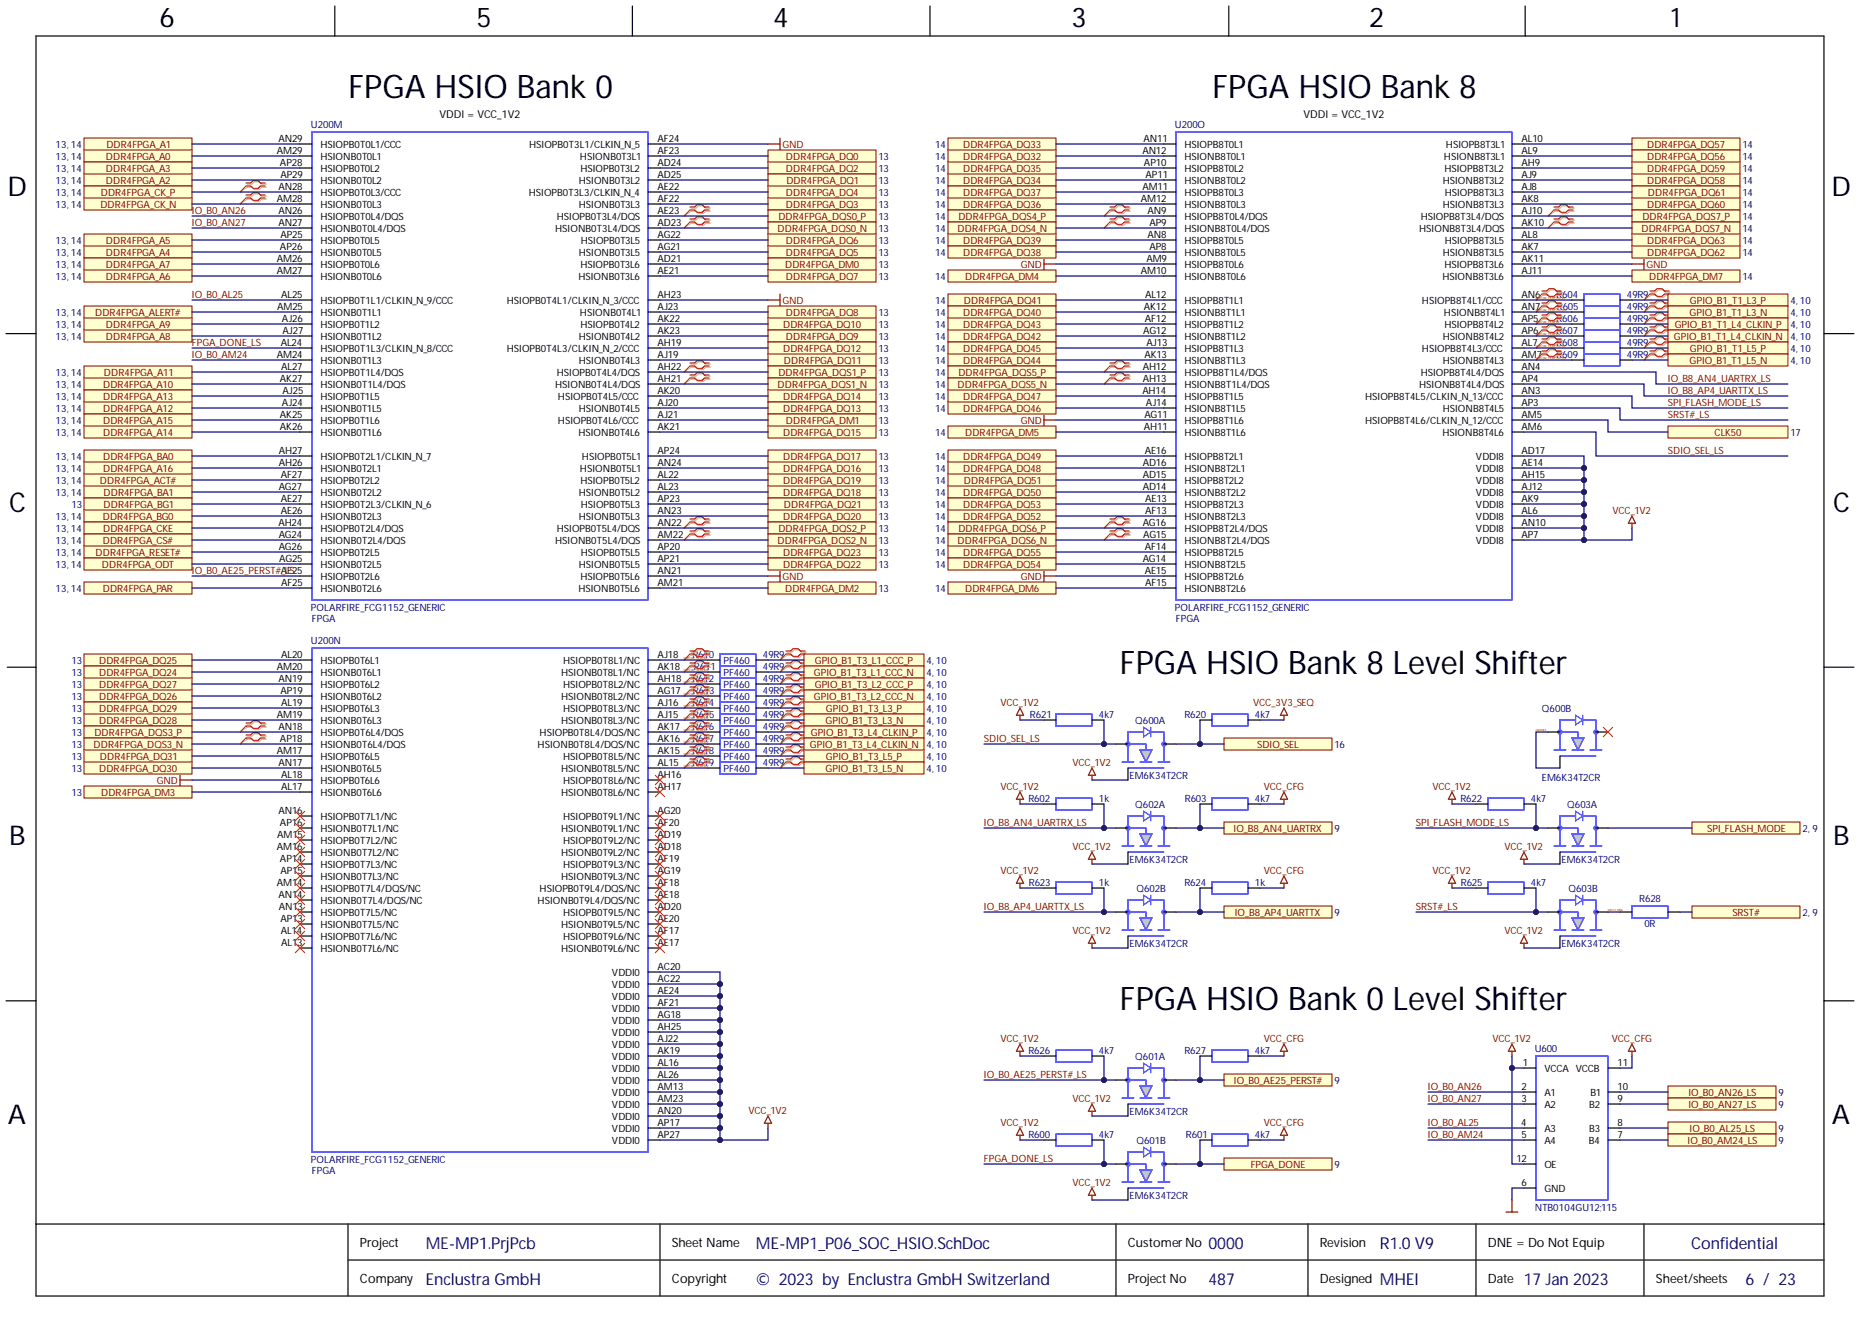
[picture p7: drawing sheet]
<svg xmlns="http://www.w3.org/2000/svg" width="393mm" height="282mm" viewBox="0 0 393 282" stroke-linecap="round" stroke-linejoin="round" font-family="sans-serif">
<defs><g id="words">
<g font-size="6.9">
<text x="73.6" y="20.6">FPGA HSIO Bank 0</text>
<text x="256.3" y="20.6">FPGA HSIO Bank 8</text>
<text x="236.7" y="142.4">FPGA HSIO Bank 8 Level Shifter</text>
<text x="236.7" y="213.5">FPGA HSIO Bank 0 Level Shifter</text>
</g>
<g font-size="5.8">
<text x="33.7" y="5.7">6</text>
<text x="100.7" y="5.7">5</text>
<text x="163.4" y="5.7">4</text>
<text x="226.5" y="5.7">3</text>
<text x="289.4" y="5.7">2</text>
<text x="353.1" y="5.7">1</text>
<text x="1.6" y="41.4">D</text>
<text x="387.1" y="41.4">D</text>
<text x="1.9" y="108.2">C</text>
<text x="387.5" y="108.2">C</text>
<text x="1.9" y="178.7">B</text>
<text x="387.5" y="178.7">B</text>
<text x="1.7" y="237.6">A</text>
<text x="387.2" y="237.6">A</text>
</g>
<g font-size="3.5" fill="#000080">
<text x="90" y="264.1">ME-MP1.PrjPcb</text>
<text x="159.8" y="264.1">ME-MP1_P06_SOC_HSIO.SchDoc</text>
<text x="255.4" y="264.1">0000</text>
<text x="357.4" y="264.1">Confidential</text>
<text x="90" y="271.7">Enclustra GmbH</text>
<text x="159.8" y="271.7">© 2023 by Enclustra GmbH Switzerland</text>
<text x="255.4" y="271.7">487</text>
<text x="291.7" y="271.7">MHEI</text>
<text x="322.1" y="271.7">17 Jan 2023</text>
<text x="368.9" y="271.7">6 / 23</text>
</g>
<text font-size="3.5" fill="#00007c" x="291.7" y="264.1">R1.0V9</text>
<g font-size="2.7">
<text x="76.1" y="263.7">Project</text>
<text x="142" y="263.7">Sheet Name</text>
<text x="238.4" y="263.7">CustomerNo</text>
<text x="279" y="263.7">Revision</text>
<text x="314.5" y="263.7">DNE = Do Not Equip</text>
<text x="76.1" y="271.3">Company</text>
<text x="142" y="271.3">Copyright</text>
<text x="238.4" y="271.3">Project No</text>
<text x="279" y="271.3">Designed</text>
<text x="314.5" y="271.3">Date</text>
<text x="350" y="271.3">Sheet/sheets</text>
</g>
<g font-size="2.3">
<text x="92.9" y="25">VDDI = VCC_1V2</text>
<text x="275.5" y="25">VDDI = VCC_1V2</text>
</g>
<g font-size="2.1">
<text x="58.8" y="29.9">AN29</text>
<text x="139" y="29.9">AF24</text>
<text x="241.7" y="29.9">AN11</text>
<text x="321.6" y="29.9">AL10</text>
<text x="58.5" y="32.5">AM29</text>
<text x="59.2" y="35">AP28</text>
<text x="67.7" y="31.3">HSIOPB0T0L1/CCC</text>
<text x="67.7" y="33.8">HSIONB0T0L1</text>
<text x="111.9" y="31.3">HSIOPB0T3L1/CLKIN_N_5</text>
<text x="122.6" y="33.8">HSIONB0T3L1</text>
<text x="139" y="32.5">AF23</text>
<text x="139" y="35">AD24</text>
<text x="241.5" y="32.5">AN12</text>
<text x="241.8" y="35">AP10</text>
<text x="250.3" y="31.3">HSIOPB8T0L1</text>
<text x="250.3" y="33.8">HSIONB8T0L1</text>
<text x="305.2" y="33.8">HSIONB8T3L1</text>
<text x="305.6" y="31.3">HSIOPB8T3L1</text>
<text x="321.6" y="32.5">AL9</text>
<text x="321.6" y="35">AH9</text>
<text x="58.8" y="40.1">AN28</text>
<text x="59.3" y="37.6">AP29</text>
<text x="67.7" y="36.4">HSIOPB0T0L2</text>
<text x="67.7" y="38.9">HSIONB0T0L2</text>
<text x="67.7" y="41.4">HSIOPB0T0L3/CCC</text>
<text x="111.8" y="41.4">HSIOPB0T3L3/CLKIN_N_4</text>
<text x="122.3" y="38.9">HSIONB0T3L2</text>
<text x="122.7" y="36.4">HSIOPB0T3L2</text>
<text x="139" y="37.6">AD25</text>
<text x="139" y="40.1">AE22</text>
<text x="241.5" y="40.1">AM11</text>
<text x="242.1" y="37.6">AP11</text>
<text x="250.3" y="36.4">HSIOPB8T0L2</text>
<text x="250.3" y="38.9">HSIONB8T0L2</text>
<text x="250.3" y="41.4">HSIOPB8T0L3</text>
<text x="304.9" y="38.9">HSIONB8T3L2</text>
<text x="305.3" y="36.4">HSIOPB8T3L2</text>
<text x="305.4" y="41.4">HSIOPB8T3L3</text>
<text x="321.6" y="37.6">AJ9</text>
<text x="321.6" y="40.1">AJ8</text>
<text x="58.5" y="42.6">AM28</text>
<text x="58.8" y="45.2">AN26</text>
<text x="58.8" y="47.7">AN27</text>
<text x="67.7" y="44">HSIONB0T0L3</text>
<text x="67.7" y="46.5">HSIOPB0T0L4/DQS</text>
<text x="117.7" y="46.5">HSIOPB0T3L4/DQS</text>
<text x="122.3" y="44">HSIONB0T3L3</text>
<text x="139" y="42.6">AF22</text>
<text x="139" y="45.2">AE23</text>
<text x="139" y="47.7">AD23</text>
<text x="241.1" y="42.6">AM12</text>
<text x="242.6" y="45.2">AN9</text>
<text x="243" y="47.7">AP9</text>
<text x="250.3" y="44">HSIONB8T0L3</text>
<text x="250.3" y="46.5">HSIOPB8T0L4/DQS</text>
<text x="300.3" y="46.5">HSIOPB8T3L4/DQS</text>
<text x="304.9" y="44">HSIONB8T3L3</text>
<text x="321.6" y="42.6">AK8</text>
<text x="321.6" y="45.2">AJ10</text>
<text x="321.6" y="47.7">AK10</text>
<text x="59.2" y="52.8">AP26</text>
<text x="59.3" y="50.2">AP25</text>
<text x="67.7" y="49.1">HSIONB0T0L4/DQS</text>
<text x="67.7" y="51.6">HSIOPB0T0L5</text>
<text x="117.3" y="49.1">HSIONB0T3L4/DQS</text>
<text x="122.8" y="51.6">HSIOPB0T3L5</text>
<text x="139" y="50.2">AG22</text>
<text x="139" y="52.8">AG21</text>
<text x="242.6" y="50.2">AN8</text>
<text x="243" y="52.8">AP8</text>
<text x="250.3" y="49.1">HSIONB8T0L4/DQS</text>
<text x="250.3" y="51.6">HSIOPB8T0L5</text>
<text x="300" y="49.1">HSIONB8T3L4/DQS</text>
<text x="305.4" y="51.6">HSIOPB8T3L5</text>
<text x="321.6" y="50.2">AL8</text>
<text x="321.6" y="52.8">AK7</text>
<text x="58.5" y="55.3">AM26</text>
<text x="58.5" y="57.9">AM27</text>
<text x="67.7" y="54.1">HSIONB0T0L5</text>
<text x="67.7" y="56.7">HSIOPB0T0L6</text>
<text x="67.7" y="59.2">HSIONB0T0L6</text>
<text x="122.2" y="59.2">HSIONB0T3L6</text>
<text x="122.3" y="54.1">HSIONB0T3L5</text>
<text x="122.7" y="56.7">HSIOPB0T3L6</text>
<text x="139" y="55.3">AD21</text>
<text x="139" y="57.9">AE21</text>
<text x="241.1" y="57.9">AM10</text>
<text x="242.3" y="55.3">AM9</text>
<text x="250.3" y="54.1">HSIONB8T0L5</text>
<text x="250.3" y="56.7">HSIOPB8T0L6</text>
<text x="250.3" y="59.2">HSIONB8T0L6</text>
<text x="304.9" y="59.2">HSIONB8T3L6</text>
<text x="304.9" y="54.1">HSIONB8T3L5</text>
<text x="305.3" y="56.7">HSIOPB8T3L6</text>
<text x="321.6" y="55.3">AK11</text>
<text x="321.6" y="57.9">AJ11</text>
<text x="58.6" y="65.5">AM25</text>
<text x="59.4" y="62.9">AL25</text>
<text x="67.7" y="64.3">HSIOPB0T1L1/CLKIN_N_9/CCC</text>
<text x="107.1" y="64.3">HSIOPB0T4L1/CLKIN_N_3/CCC</text>
<text x="139" y="62.9">AH23</text>
<text x="139" y="65.5">AJ23</text>
<text x="241.8" y="65.5">AK12</text>
<text x="242" y="62.9">AL12</text>
<text x="250.3" y="64.3">HSIOPB8T1L1</text>
<text x="300.6" y="64.3">HSIOPB8T4L1/CCC</text>
<text x="321.6" y="62.9">AN6</text>
<text x="321.6" y="65.5">AN7</text>
<text x="59.6" y="68">AJ26</text>
<text x="59.7" y="70.5">AJ27</text>
<text x="67.7" y="66.8">HSIONB0T1L1</text>
<text x="67.7" y="69.4">HSIOPB0T1L2</text>
<text x="67.7" y="71.9">HSIONB0T1L2</text>
<text x="122.3" y="71.9">HSIONB0T4L2</text>
<text x="122.6" y="66.8">HSIONB0T4L1</text>
<text x="122.7" y="69.4">HSIOPB0T4L2</text>
<text x="139" y="68">AK22</text>
<text x="139" y="70.5">AK23</text>
<text x="241.6" y="70.5">AG12</text>
<text x="242" y="68">AF12</text>
<text x="250.3" y="66.8">HSIONB8T1L1</text>
<text x="250.3" y="69.4">HSIOPB8T1L2</text>
<text x="250.3" y="71.9">HSIONB8T1L2</text>
<text x="304.9" y="71.9">HSIONB8T4L2</text>
<text x="305.2" y="66.8">HSIONB8T4L1</text>
<text x="305.3" y="69.4">HSIOPB8T4L2</text>
<text x="321.6" y="68">AP5</text>
<text x="321.6" y="70.5">AP6</text>
<text x="58.5" y="75.6">AM24</text>
<text x="59.3" y="73.1">AL24</text>
<text x="67.7" y="74.4">HSIOPB0T1L3/CLKIN_N_8/CCC</text>
<text x="67.7" y="77">HSIONB0T1L3</text>
<text x="107.1" y="74.4">HSIOPB0T4L3/CLKIN_N_2/CCC</text>
<text x="122.3" y="77">HSIONB0T4L3</text>
<text x="139" y="73.1">AH19</text>
<text x="139" y="75.6">AJ19</text>
<text x="241.9" y="75.6">AK13</text>
<text x="242.3" y="73.1">AJ13</text>
<text x="250.3" y="74.4">HSIOPB8T1L3</text>
<text x="250.3" y="77">HSIONB8T1L3</text>
<text x="300.6" y="74.4">HSIOPB8T4L3/CCC</text>
<text x="304.9" y="77">HSIONB8T4L3</text>
<text x="321.6" y="73.1">AL7</text>
<text x="321.6" y="75.6">AM7</text>
<text x="59.2" y="80.7">AK27</text>
<text x="59.4" y="78.2">AL27</text>
<text x="59.7" y="83.2">AJ25</text>
<text x="67.7" y="79.5">HSIOPB0T1L4/DQS</text>
<text x="67.7" y="82">HSIONB0T1L4/DQS</text>
<text x="117.3" y="82">HSIONB0T4L4/DQS</text>
<text x="117.7" y="79.5">HSIOPB0T4L4/DQS</text>
<text x="139" y="78.2">AH22</text>
<text x="139" y="80.7">AH21</text>
<text x="139" y="83.2">AK20</text>
<text x="241.5" y="83.2">AH14</text>
<text x="241.5" y="78.2">AH12</text>
<text x="241.5" y="80.7">AH13</text>
<text x="250.3" y="79.5">HSIOPB8T1L4/DQS</text>
<text x="250.3" y="82">HSIONB8T1L4/DQS</text>
<text x="300" y="82">HSIONB8T4L4/DQS</text>
<text x="300.3" y="79.5">HSIOPB8T4L4/DQS</text>
<text x="321.6" y="78.2">AN4</text>
<text x="321.6" y="80.7">AP4</text>
<text x="321.6" y="83.2">AN3</text>
<text x="59.2" y="88.3">AK25</text>
<text x="59.6" y="85.8">AJ24</text>
<text x="67.7" y="84.6">HSIOPB0T1L5</text>
<text x="67.7" y="87.1">HSIONB0T1L5</text>
<text x="67.7" y="89.7">HSIOPB0T1L6</text>
<text x="117.9" y="84.6">HSIOPB0T4L5/CCC</text>
<text x="117.9" y="89.7">HSIOPB0T4L6/CCC</text>
<text x="122.3" y="87.1">HSIONB0T4L5</text>
<text x="139" y="85.8">AJ20</text>
<text x="139" y="88.3">AJ21</text>
<text x="241.9" y="88.3">AG11</text>
<text x="242.2" y="85.8">AJ14</text>
<text x="250.3" y="84.6">HSIOPB8T1L5</text>
<text x="250.3" y="87.1">HSIONB8T1L5</text>
<text x="250.3" y="89.7">HSIOPB8T1L6</text>
<text x="288.5" y="84.6">HSIOPB8T4L5/CLKIN_N_13/CCC</text>
<text x="288.5" y="89.7">HSIOPB8T4L6/CLKIN_N_12/CCC</text>
<text x="304.9" y="87.1">HSIONB8T4L5</text>
<text x="321.6" y="85.8">AP3</text>
<text x="321.6" y="88.3">AM5</text>
<text x="58.9" y="95.9">AH27</text>
<text x="59.2" y="90.8">AK26</text>
<text x="67.7" y="92.2">HSIONB0T1L6</text>
<text x="122.2" y="92.2">HSIONB0T4L6</text>
<text x="139" y="90.8">AK21</text>
<text x="139" y="95.9">AP24</text>
<text x="241.8" y="90.8">AH11</text>
<text x="242" y="95.9">AE16</text>
<text x="250.3" y="92.2">HSIONB8T1L6</text>
<text x="304.9" y="92.2">HSIONB8T4L6</text>
<text x="321.6" y="90.8">AM6</text>
<text x="321.6" y="95.9">AD17</text>
<text x="58.9" y="98.5">AH26</text>
<text x="59.3" y="101">AF27</text>
<text x="67.7" y="97.3">HSIOPB0T2L1/CLKIN_N_7</text>
<text x="67.7" y="99.8">HSIONB0T2L1</text>
<text x="122.6" y="99.8">HSIONB0T5L1</text>
<text x="123" y="97.3">HSIOPB0T5L1</text>
<text x="139" y="98.5">AN24</text>
<text x="139" y="101">AL22</text>
<text x="241.5" y="98.5">AD16</text>
<text x="241.5" y="101">AD15</text>
<text x="250.3" y="97.3">HSIOPB8T2L1</text>
<text x="250.3" y="99.8">HSIONB8T2L1</text>
<text x="312" y="97.3">VDDI8</text>
<text x="312" y="99.8">VDDI8</text>
<text x="321.6" y="98.5">AE14</text>
<text x="321.6" y="101">AH15</text>
<text x="58.9" y="103.5">AG27</text>
<text x="59.3" y="106.1">AE27</text>
<text x="67.7" y="102.3">HSIOPB0T2L2</text>
<text x="67.7" y="104.9">HSIONB0T2L2</text>
<text x="67.7" y="107.4">HSIOPB0T2L3/CLKIN_N_6</text>
<text x="122.3" y="104.9">HSIONB0T5L2</text>
<text x="122.7" y="102.3">HSIOPB0T5L2</text>
<text x="122.8" y="107.4">HSIOPB0T5L3</text>
<text x="139" y="103.5">AL23</text>
<text x="139" y="106.1">AP23</text>
<text x="241.5" y="103.5">AD14</text>
<text x="242" y="106.1">AE13</text>
<text x="250.3" y="102.3">HSIOPB8T2L2</text>
<text x="250.3" y="104.9">HSIONB8T2L2</text>
<text x="250.3" y="107.4">HSIOPB8T2L3</text>
<text x="312" y="102.3">VDDI8</text>
<text x="312" y="104.9">VDDI8</text>
<text x="312" y="107.4">VDDI8</text>
<text x="321.6" y="103.5">AJ12</text>
<text x="321.6" y="106.1">AK9</text>
<text x="58.8" y="111.1">AH24</text>
<text x="58.9" y="113.7">AG24</text>
<text x="59.3" y="108.6">AE26</text>
<text x="67.7" y="110">HSIONB0T2L3</text>
<text x="67.7" y="112.5">HSIOPB0T2L4/DQS</text>
<text x="117.7" y="112.5">HSIOPB0T5L4/DQS</text>
<text x="122.3" y="110">HSIONB0T5L3</text>
<text x="139" y="108.6">AN23</text>
<text x="139" y="111.1">AN22</text>
<text x="139" y="113.7">AM22</text>
<text x="241.5" y="111.1">AG16</text>
<text x="241.6" y="113.7">AG15</text>
<text x="242" y="108.6">AF13</text>
<text x="250.3" y="110">HSIONB8T2L3</text>
<text x="250.3" y="112.5">HSIOPB8T2L4/DQS</text>
<text x="312" y="110">VDDI8</text>
<text x="312" y="112.5">VDDI8</text>
<text x="321.6" y="108.6">AL6</text>
<text x="321.6" y="111.1">AN10</text>
<text x="321.6" y="113.7">AP7</text>
<text x="58.9" y="116.2">AG26</text>
<text x="59" y="118.8">AG25</text>
<text x="67.7" y="115">HSIONB0T2L4/DQS</text>
<text x="67.7" y="117.6">HSIOPB0T2L5</text>
<text x="117.3" y="115">HSIONB0T5L4/DQS</text>
<text x="122.8" y="117.6">HSIOPB0T5L5</text>
<text x="139" y="116.2">AP20</text>
<text x="139" y="118.8">AP21</text>
<text x="241.5" y="118.8">AG14</text>
<text x="242" y="116.2">AF14</text>
<text x="250.3" y="115">HSIONB8T2L4/DQS</text>
<text x="250.3" y="117.6">HSIOPB8T2L5</text>
<text x="312" y="115">VDDI8</text>
<text x="59.4" y="123.8">AF25</text>
<text x="67.7" y="120.1">HSIONB0T2L5</text>
<text x="67.7" y="122.6">HSIOPB0T2L6</text>
<text x="67.7" y="125.2">HSIONB0T2L6</text>
<text x="122.2" y="125.2">HSIONB0T5L6</text>
<text x="122.3" y="120.1">HSIONB0T5L5</text>
<text x="122.7" y="122.6">HSIOPB0T5L6</text>
<text x="139" y="121.3">AN21</text>
<text x="139" y="123.8">AM21</text>
<text x="242" y="121.3">AE15</text>
<text x="242" y="123.8">AF15</text>
<text x="250.3" y="120.1">HSIONB8T2L5</text>
<text x="250.3" y="122.6">HSIOPB8T2L6</text>
<text x="250.3" y="125.2">HSIONB8T2L6</text>
<text x="58.5" y="141.6">AM20</text>
<text x="59.4" y="139.1">AL20</text>
<text x="67.7" y="140.4">HSIOPB0T6L1</text>
<text x="67.7" y="142.9">HSIONB0T6L1</text>
<text x="118.6" y="142.9">HSIONB0T8L1/NC</text>
<text x="119" y="140.4">HSIOPB0T8L1/NC</text>
<text x="139" y="139.1">AJ18</text>
<text x="139" y="141.6">AK18</text>
<text x="58.8" y="144.1">AN19</text>
<text x="59.3" y="146.7">AP19</text>
<text x="59.4" y="149.2">AL19</text>
<text x="67.7" y="145.5">HSIOPB0T6L2</text>
<text x="67.7" y="148">HSIONB0T6L2</text>
<text x="118.6" y="148">HSIONB0T8L2/NC</text>
<text x="119" y="145.5">HSIOPB0T8L2/NC</text>
<text x="139" y="144.1">AH18</text>
<text x="139" y="146.7">AG17</text>
<text x="139" y="149.2">AJ16</text>
<text x="58.5" y="151.7">AM19</text>
<text x="58.8" y="154.3">AN18</text>
<text x="67.7" y="150.6">HSIOPB0T6L3</text>
<text x="67.7" y="153.1">HSIONB0T6L3</text>
<text x="67.7" y="155.6">HSIOPB0T6L4/DQS</text>
<text x="114" y="155.6">HSIOPB0T8L4/DQS/NC</text>
<text x="118.6" y="153.1">HSIONB0T8L3/NC</text>
<text x="119" y="150.6">HSIOPB0T8L3/NC</text>
<text x="139" y="151.7">AJ15</text>
<text x="139" y="154.3">AK17</text>
<text x="58.5" y="159.4">AM17</text>
<text x="58.8" y="161.9">AN17</text>
<text x="59.2" y="156.8">AP18</text>
<text x="67.7" y="158.2">HSIONB0T6L4/DQS</text>
<text x="67.7" y="160.7">HSIOPB0T6L5</text>
<text x="113.6" y="158.2">HSIONB0T8L4/DQS/NC</text>
<text x="119" y="160.7">HSIOPB0T8L5/NC</text>
<text x="139" y="156.8">AK16</text>
<text x="139" y="159.4">AK15</text>
<text x="139" y="161.9">AL15</text>
<text x="59.4" y="164.4">AL18</text>
<text x="59.4" y="167">AL17</text>
<text x="67.7" y="163.2">HSIONB0T6L5</text>
<text x="67.7" y="165.8">HSIOPB0T6L6</text>
<text x="118.6" y="163.2">HSIONB0T8L5/NC</text>
<text x="119" y="165.8">HSIOPB0T8L6/NC</text>
<text x="139" y="164.4">AH16</text>
<text x="139" y="167">AH17</text>
<text x="58.8" y="172">AN16</text>
<text x="67.7" y="168.3">HSIONB0T6L6</text>
<text x="67.7" y="173.4">HSIOPB0T7L1/NC</text>
<text x="118.6" y="168.3">HSIONB0T8L6/NC</text>
<text x="119" y="173.4">HSIOPB0T9L1/NC</text>
<text x="139" y="172">AG20</text>
<text x="58.5" y="179.7">AM16</text>
<text x="58.6" y="177.1">AM15</text>
<text x="59.2" y="174.6">AP16</text>
<text x="67.7" y="175.9">HSIONB0T7L1/NC</text>
<text x="67.7" y="178.5">HSIOPB0T7L2/NC</text>
<text x="118.6" y="175.9">HSIONB0T9L1/NC</text>
<text x="119" y="178.5">HSIOPB0T9L2/NC</text>
<text x="139" y="174.6">AF20</text>
<text x="139" y="177.1">AD19</text>
<text x="139" y="179.7">AD18</text>
<text x="59.2" y="182.2">AP14</text>
<text x="59.3" y="184.7">AP15</text>
<text x="67.7" y="181">HSIONB0T7L2/NC</text>
<text x="67.7" y="183.5">HSIOPB0T7L3/NC</text>
<text x="118.6" y="181">HSIONB0T9L2/NC</text>
<text x="119" y="183.5">HSIOPB0T9L3/NC</text>
<text x="139" y="182.2">AF19</text>
<text x="139" y="184.7">AG19</text>
<text x="58.5" y="187.3">AM14</text>
<text x="58.8" y="189.8">AN14</text>
<text x="67.7" y="186.1">HSIONB0T7L3/NC</text>
<text x="67.7" y="188.6">HSIOPB0T7L4/DQS/NC</text>
<text x="67.7" y="191.2">HSIONB0T7L4/DQS/NC</text>
<text x="113.6" y="191.2">HSIONB0T9L4/DQS/NC</text>
<text x="114" y="188.6">HSIOPB0T9L4/DQS/NC</text>
<text x="118.6" y="186.1">HSIONB0T9L3/NC</text>
<text x="139" y="187.3">AF18</text>
<text x="139" y="189.8">AE18</text>
<text x="58.9" y="192.3">AN13</text>
<text x="59.3" y="194.9">AP13</text>
<text x="59.3" y="197.4">AL14</text>
<text x="67.7" y="193.7">HSIOPB0T7L5/NC</text>
<text x="67.7" y="196.2">HSIONB0T7L5/NC</text>
<text x="118.6" y="196.2">HSIONB0T9L5/NC</text>
<text x="119" y="193.7">HSIOPB0T9L5/NC</text>
<text x="139" y="192.3">AD20</text>
<text x="139" y="194.9">AE20</text>
<text x="139" y="197.4">AF17</text>
<text x="59.4" y="200">AL13</text>
<text x="67.7" y="198.8">HSIOPB0T7L6/NC</text>
<text x="67.7" y="201.3">HSIONB0T7L6/NC</text>
<text x="118.6" y="201.3">HSIONB0T9L6/NC</text>
<text x="119" y="198.8">HSIOPB0T9L6/NC</text>
<text x="139" y="200">AE17</text>
<text x="129.4" y="206.4">VDDI0</text>
<text x="129.4" y="208.9">VDDI0</text>
<text x="139" y="205">AC20</text>
<text x="139" y="207.6">AC22</text>
<text x="129.4" y="211.5">VDDI0</text>
<text x="129.4" y="214">VDDI0</text>
<text x="139" y="210.1">AE24</text>
<text x="139" y="212.6">AF21</text>
<text x="139" y="215.2">AG18</text>
<text x="129.4" y="216.5">VDDI0</text>
<text x="129.4" y="219.1">VDDI0</text>
<text x="129.4" y="221.6">VDDI0</text>
<text x="139" y="217.7">AH25</text>
<text x="139" y="220.3">AJ22</text>
<text x="129.4" y="224.1">VDDI0</text>
<text x="129.4" y="226.7">VDDI0</text>
<text x="139" y="222.8">AK19</text>
<text x="139" y="225.3">AL16</text>
<text x="139" y="227.9">AL26</text>
<text x="321.9" y="225.3">1</text>
<text x="326.4" y="226.7">VCCA</text>
<text x="333.1" y="226.7">VCCB</text>
<text x="341.9" y="225.3">11</text>
<text x="129.4" y="229.2">VDDI0</text>
<text x="129.4" y="231.8">VDDI0</text>
<text x="139" y="230.4">AM13</text>
<text x="139" y="232.9">AM23</text>
<text x="321.6" y="230.4">2</text>
<text x="321.6" y="232.9">3</text>
<text x="326.4" y="231.8">A1</text>
<text x="336.1" y="231.8">B1</text>
<text x="341.9" y="230.4">10</text>
<text x="341.9" y="232.9">9</text>
<text x="129.4" y="234.3">VDDI0</text>
<text x="129.4" y="236.8">VDDI0</text>
<text x="129.4" y="239.4">VDDI0</text>
<text x="139" y="235.5">AN20</text>
<text x="139" y="238">AP17</text>
<text x="321.5" y="238">4</text>
<text x="326.4" y="234.3">A2</text>
<text x="326.4" y="239.4">A3</text>
<text x="335.9" y="234.3">B2</text>
<text x="335.9" y="239.4">B3</text>
<text x="341.9" y="238">8</text>
<text x="129.4" y="241.9">VDDI0</text>
<text x="139" y="240.6">AP27</text>
<text x="320.5" y="245.6">12</text>
<text x="321.6" y="240.6">5</text>
<text x="326.4" y="241.9">A4</text>
<text x="335.8" y="241.9">B4</text>
<text x="341.9" y="240.6">7</text>
<text x="321.6" y="250.7">6</text>
<text x="326.4" y="247">OE</text>
<text x="326.4" y="252.1">GND</text>
</g>
<g font-size="2.1" fill="#000080">
<text x="65.7" y="27.2">U200M</text>
<text x="248.3" y="27.2">U200O</text>
<text x="11.8" y="33.8">13, 14</text>
<text x="11.8" y="31.3">13, 14</text>
<text x="185.7" y="33.8">13</text>
<text x="197.7" y="33.8">14</text>
<text x="197.7" y="31.3">14</text>
<text x="368.3" y="31.3">14</text>
<text x="368.3" y="33.8">14</text>
<text x="11.8" y="38.9">13, 14</text>
<text x="11.8" y="36.4">13, 14</text>
<text x="11.8" y="41.4">13, 14</text>
<text x="185.7" y="36.4">13</text>
<text x="185.7" y="41.4">13</text>
<text x="185.7" y="38.9">13</text>
<text x="197.7" y="38.9">14</text>
<text x="197.7" y="36.4">14</text>
<text x="197.7" y="41.4">14</text>
<text x="368.3" y="38.9">14</text>
<text x="368.3" y="36.4">14</text>
<text x="368.3" y="41.4">14</text>
<text x="11.8" y="44">13, 14</text>
<text x="185.7" y="44">13</text>
<text x="185.7" y="46.5">13</text>
<text x="197.7" y="44">14</text>
<text x="197.7" y="46.5">14</text>
<text x="368.3" y="44">14</text>
<text x="368.3" y="46.5">14</text>
<text x="11.8" y="51.6">13, 14</text>
<text x="185.7" y="51.6">13</text>
<text x="185.7" y="49.1">13</text>
<text x="197.7" y="51.6">14</text>
<text x="197.7" y="49.1">14</text>
<text x="368.3" y="51.6">14</text>
<text x="368.3" y="49.1">14</text>
<text x="11.8" y="54.1">13, 14</text>
<text x="11.8" y="59.2">13, 14</text>
<text x="11.8" y="56.7">13, 14</text>
<text x="185.7" y="59.2">13</text>
<text x="185.7" y="54.1">13</text>
<text x="185.7" y="56.7">13</text>
<text x="197.7" y="54.1">14</text>
<text x="197.7" y="59.2">14</text>
<text x="368.3" y="54.1">14</text>
<text x="368.3" y="59.2">14</text>
<text x="197.7" y="64.3">14</text>
<text x="329" y="62.9">R604</text>
<text x="329" y="65.5">R605</text>
<text x="343.8" y="62.9">49R9</text>
<text x="343.8" y="65.5">49R9</text>
<text x="378.4" y="64.3">4, 10</text>
<text x="11.8" y="71.9">13, 14</text>
<text x="11.8" y="69.4">13, 14</text>
<text x="11.8" y="66.8">13, 14</text>
<text x="185.7" y="69.4">13</text>
<text x="185.7" y="71.9">13</text>
<text x="185.7" y="66.8">13</text>
<text x="197.7" y="71.9">14</text>
<text x="197.7" y="69.4">14</text>
<text x="197.7" y="66.8">14</text>
<text x="329" y="68">R606</text>
<text x="329" y="70.5">R607</text>
<text x="343.8" y="68">49R9</text>
<text x="343.8" y="70.5">49R9</text>
<text x="378.4" y="66.8">4, 10</text>
<text x="378.4" y="69.4">4, 10</text>
<text x="378.4" y="71.9">4, 10</text>
<text x="185.7" y="77">13</text>
<text x="185.7" y="74.4">13</text>
<text x="197.7" y="77">14</text>
<text x="197.7" y="74.4">14</text>
<text x="329" y="73.1">R608</text>
<text x="329" y="75.6">R609</text>
<text x="343.8" y="73.1">49R9</text>
<text x="343.8" y="75.6">49R9</text>
<text x="378.4" y="74.4">4, 10</text>
<text x="378.4" y="77">4, 10</text>
<text x="11.8" y="82">13, 14</text>
<text x="11.8" y="79.5">13, 14</text>
<text x="185.7" y="79.5">13</text>
<text x="185.7" y="82">13</text>
<text x="197.7" y="79.5">14</text>
<text x="197.7" y="82">14</text>
<text x="11.8" y="87.1">13, 14</text>
<text x="11.8" y="84.6">13, 14</text>
<text x="11.8" y="89.7">13, 14</text>
<text x="185.7" y="84.6">13</text>
<text x="185.7" y="87.1">13</text>
<text x="185.7" y="89.7">13</text>
<text x="197.7" y="87.1">14</text>
<text x="197.7" y="84.6">14</text>
<text x="11.8" y="92.2">13, 14</text>
<text x="185.7" y="92.2">13</text>
<text x="197.7" y="92.2">14</text>
<text x="378.4" y="92.2">17</text>
<text x="11.8" y="99.8">13, 14</text>
<text x="11.8" y="97.3">13, 14</text>
<text x="185.7" y="99.8">13</text>
<text x="185.7" y="97.3">13</text>
<text x="197.7" y="99.8">14</text>
<text x="197.7" y="97.3">14</text>
<text x="11.8" y="104.9">13, 14</text>
<text x="11.8" y="102.3">13, 14</text>
<text x="15.1" y="107.4">13</text>
<text x="185.7" y="104.9">13</text>
<text x="185.7" y="102.3">13</text>
<text x="185.7" y="107.4">13</text>
<text x="197.7" y="104.9">14</text>
<text x="197.7" y="102.3">14</text>
<text x="197.7" y="107.4">14</text>
<text x="11.8" y="110">13, 14</text>
<text x="11.8" y="112.5">13, 14</text>
<text x="185.7" y="110">13</text>
<text x="185.7" y="112.5">13</text>
<text x="197.7" y="110">14</text>
<text x="197.7" y="112.5">14</text>
<text x="11.8" y="117.6">13, 14</text>
<text x="11.8" y="115">13, 14</text>
<text x="185.7" y="117.6">13</text>
<text x="185.7" y="115">13</text>
<text x="197.7" y="117.6">14</text>
<text x="197.7" y="115">14</text>
<text x="11.8" y="125.2">13, 14</text>
<text x="11.8" y="120.1">13, 14</text>
<text x="185.7" y="120.1">13</text>
<text x="185.7" y="125.2">13</text>
<text x="197.7" y="120.1">14</text>
<text x="197.7" y="125.2">14</text>
<text x="65.7" y="129.2">POLARFIRE_FCG1152_GENERIC</text>
<text x="65.9" y="131.4">FPGA</text>
<text x="248.3" y="129.2">POLARFIRE_FCG1152_GENERIC</text>
<text x="248.6" y="131.4">FPGA</text>
<text x="65.7" y="136.3">U200N</text>
<text x="15.1" y="140.4">13</text>
<text x="15.1" y="142.9">13</text>
<text x="146.3" y="139.1">R610</text>
<text x="146.7" y="141.6">R611</text>
<text x="152.9" y="140.3">PF460</text>
<text x="152.9" y="142.9">PF460</text>
<text x="161.2" y="139.1">49R9</text>
<text x="161.2" y="141.6">49R9</text>
<text x="195.8" y="140.4">4, 10</text>
<text x="195.8" y="142.9">4, 10</text>
<text x="15.1" y="148">13</text>
<text x="15.1" y="145.5">13</text>
<text x="146.3" y="144.1">R612</text>
<text x="146.3" y="149.2">R614</text>
<text x="146.4" y="146.7">R613</text>
<text x="152.9" y="145.4">PF460</text>
<text x="152.9" y="147.9">PF460</text>
<text x="161.2" y="144.1">49R9</text>
<text x="161.2" y="146.7">49R9</text>
<text x="161.2" y="149.2">49R9</text>
<text x="195.8" y="145.5">4, 10</text>
<text x="195.8" y="148">4, 10</text>
<text x="15.1" y="153.1">13</text>
<text x="15.1" y="150.6">13</text>
<text x="15.1" y="155.6">13</text>
<text x="146.3" y="154.3">R616</text>
<text x="146.4" y="151.7">R615</text>
<text x="152.9" y="150.5">PF460</text>
<text x="152.9" y="153">PF460</text>
<text x="152.9" y="155.5">PF460</text>
<text x="161.2" y="151.7">49R9</text>
<text x="161.2" y="154.3">49R9</text>
<text x="195.8" y="150.6">4, 10</text>
<text x="195.8" y="153.1">4, 10</text>
<text x="195.8" y="155.6">4, 10</text>
<text x="217.7" y="151.7">R621</text>
<text x="232.2" y="151.7">4k7</text>
<text x="239.9" y="153">Q600A</text>
<text x="250.3" y="151.7">R620</text>
<text x="265.2" y="151.7">4k7</text>
<text x="325.9" y="150.5">Q600B</text>
<text x="15.1" y="160.7">13</text>
<text x="15.1" y="158.2">13</text>
<text x="146.3" y="156.8">R617</text>
<text x="146.3" y="159.4">R618</text>
<text x="146.3" y="161.9">R619</text>
<text x="152.9" y="158.1">PF460</text>
<text x="152.9" y="160.6">PF460</text>
<text x="161.2" y="156.8">49R9</text>
<text x="161.2" y="159.4">49R9</text>
<text x="161.2" y="161.9">49R9</text>
<text x="195.8" y="160.7">4, 10</text>
<text x="195.8" y="158.2">4, 10</text>
<text x="282" y="158.2">16</text>
<text x="15.1" y="163.2">13</text>
<text x="152.9" y="163.2">PF460</text>
<text x="195.8" y="163.2">4, 10</text>
<text x="238.8" y="164.7">EM6K34T2CR</text>
<text x="325.9" y="165.2">EM6K34T2CR</text>
<text x="15.1" y="168.3">13</text>
<text x="217.4" y="169.5">R602</text>
<text x="232.2" y="169.5">1k</text>
<text x="239.9" y="170.8">Q602A</text>
<text x="250.4" y="169.5">R603</text>
<text x="265.2" y="169.5">4k7</text>
<text x="308.7" y="169.5">R622</text>
<text x="323.5" y="169.5">4k7</text>
<text x="331.2" y="170.8">Q603A</text>
<text x="282" y="175.9">9</text>
<text x="381" y="175.9">2, 9</text>
<text x="238.8" y="182.4">EM6K34T2CR</text>
<text x="330.1" y="182.4">EM6K34T2CR</text>
<text x="217.4" y="187.3">R623</text>
<text x="232.2" y="187.3">1k</text>
<text x="240.2" y="188.5">Q602B</text>
<text x="250.3" y="187.3">R624</text>
<text x="265.2" y="187.3">1k</text>
<text x="308.8" y="187.3">R625</text>
<text x="323.5" y="187.3">4k7</text>
<text x="331.5" y="188.5">Q603B</text>
<text x="346.5" y="190.8">R628</text>
<text x="282" y="193.7">9</text>
<text x="347.6" y="196.1">0R</text>
<text x="381" y="193.7">2, 9</text>
<text x="238.8" y="200.2">EM6K34T2CR</text>
<text x="330.1" y="200.2">EM6K34T2CR</text>
<text x="217.4" y="222.8">R626</text>
<text x="232.2" y="222.8">4k7</text>
<text x="239.9" y="224.1">Q601A</text>
<text x="250.3" y="222.8">R627</text>
<text x="265.2" y="222.8">4k7</text>
<text x="324.4" y="222.5">U600</text>
<text x="282" y="229.2">9</text>
<text x="375.9" y="231.8">9</text>
<text x="238.8" y="235.7">EM6K34T2CR</text>
<text x="375.9" y="234.3">9</text>
<text x="375.9" y="239.4">9</text>
<text x="65.7" y="245.9">POLARFIRE_FCG1152_GENERIC</text>
<text x="217.4" y="240.6">R600</text>
<text x="232.2" y="240.6">4k7</text>
<text x="240.2" y="241.8">Q601B</text>
<text x="250.7" y="240.6">R601</text>
<text x="265.2" y="240.6">4k7</text>
<text x="375.9" y="241.9">9</text>
<text x="65.9" y="248.2">FPGA</text>
<text x="282" y="247">9</text>
<text x="238.8" y="253.5">EM6K34T2CR</text>
<text x="324.4" y="256">NTB0104GU12;115</text>
</g>
<g font-size="2.1" fill="#800000">
<text x="22.4" y="33.8">DDR4FPGA_A0</text>
<text x="22.5" y="31.3">DDR4FPGA_A1</text>
<text x="165.4" y="31.3">GND</text>
<text x="166.1" y="33.8">DDR4FPGA_DQ0</text>
<text x="203.6" y="33.8">DDR4FPGA_DQ32</text>
<text x="203.6" y="31.3">DDR4FPGA_DQ33</text>
<text x="348.1" y="31.3">DDR4FPGA_DQ57</text>
<text x="348.1" y="33.8">DDR4FPGA_DQ56</text>
<text x="21.3" y="41.4">DDR4FPGA_CK_P</text>
<text x="22.4" y="38.9">DDR4FPGA_A2</text>
<text x="22.4" y="36.4">DDR4FPGA_A3</text>
<text x="166.1" y="36.4">DDR4FPGA_DQ2</text>
<text x="166.1" y="41.4">DDR4FPGA_DQ4</text>
<text x="166.2" y="38.9">DDR4FPGA_DQ1</text>
<text x="203.6" y="38.9">DDR4FPGA_DQ34</text>
<text x="203.6" y="36.4">DDR4FPGA_DQ35</text>
<text x="203.6" y="41.4">DDR4FPGA_DQ37</text>
<text x="348.1" y="38.9">DDR4FPGA_DQ58</text>
<text x="348.1" y="36.4">DDR4FPGA_DQ59</text>
<text x="348.3" y="41.4">DDR4FPGA_DQ61</text>
<text x="21.2" y="44">DDR4FPGA_CK_N</text>
<text x="40.6" y="45.2">IO_B0_AN26</text>
<text x="40.6" y="47.7">IO_B0_AN27</text>
<text x="164.5" y="46.5">DDR4FPGA_DQS0_P</text>
<text x="166.1" y="44">DDR4FPGA_DQ3</text>
<text x="202.6" y="46.5">DDR4FPGA_DQS4_P</text>
<text x="203.6" y="44">DDR4FPGA_DQ36</text>
<text x="347.1" y="46.5">DDR4FPGA_DQS7_P</text>
<text x="348.1" y="44">DDR4FPGA_DQ60</text>
<text x="22.4" y="51.6">DDR4FPGA_A5</text>
<text x="164.4" y="49.1">DDR4FPGA_DQS0_N</text>
<text x="166.1" y="51.6">DDR4FPGA_DQ6</text>
<text x="202.4" y="49.1">DDR4FPGA_DQS4_N</text>
<text x="203.6" y="51.6">DDR4FPGA_DQ39</text>
<text x="347" y="49.1">DDR4FPGA_DQS7_N</text>
<text x="348.1" y="51.6">DDR4FPGA_DQ63</text>
<text x="22.4" y="54.1">DDR4FPGA_A4</text>
<text x="22.4" y="59.2">DDR4FPGA_A6</text>
<text x="22.4" y="56.7">DDR4FPGA_A7</text>
<text x="166" y="56.7">DDR4FPGA_DM0</text>
<text x="166.1" y="59.2">DDR4FPGA_DQ7</text>
<text x="166.1" y="54.1">DDR4FPGA_DQ5</text>
<text x="203.6" y="54.1">DDR4FPGA_DQ38</text>
<text x="204" y="59.2">DDR4FPGA_DM4</text>
<text x="215.8" y="56.7">GND</text>
<text x="348" y="56.7">GND</text>
<text x="348.1" y="54.1">DDR4FPGA_DQ62</text>
<text x="348.6" y="59.2">DDR4FPGA_DM7</text>
<text x="40.6" y="62.9">IO_B0_AL25</text>
<text x="165.4" y="64.3">GND</text>
<text x="203.7" y="64.3">DDR4FPGA_DQ41</text>
<text x="357.2" y="64.3">GPIO_B1_T1_L3_P</text>
<text x="20.1" y="66.8">DDR4FPGA_ALERT#</text>
<text x="22.4" y="71.9">DDR4FPGA_A8</text>
<text x="22.4" y="69.4">DDR4FPGA_A9</text>
<text x="165.5" y="69.4">DDR4FPGA_DQ10</text>
<text x="166.1" y="71.9">DDR4FPGA_DQ9</text>
<text x="166.1" y="66.8">DDR4FPGA_DQ8</text>
<text x="203.6" y="71.9">DDR4FPGA_DQ42</text>
<text x="203.6" y="69.4">DDR4FPGA_DQ43</text>
<text x="203.6" y="66.8">DDR4FPGA_DQ40</text>
<text x="353.8" y="71.9">GPIO_B1_T1_L4_CLKIN_N</text>
<text x="354" y="69.4">GPIO_B1_T1_L4_CLKIN_P</text>
<text x="357.1" y="66.8">GPIO_B1_T1_L3_N</text>
<text x="40.6" y="75.6">IO_B0_AM24</text>
<text x="40.6" y="73.1">FPGA_DONE_LS</text>
<text x="165.5" y="74.4">DDR4FPGA_DQ12</text>
<text x="165.7" y="77">DDR4FPGA_DQ11</text>
<text x="203.6" y="77">DDR4FPGA_DQ44</text>
<text x="203.6" y="74.4">DDR4FPGA_DQ45</text>
<text x="357.1" y="77">GPIO_B1_T1_L5_N</text>
<text x="357.2" y="74.4">GPIO_B1_T1_L5_P</text>
<text x="21.8" y="82">DDR4FPGA_A10</text>
<text x="22" y="79.5">DDR4FPGA_A11</text>
<text x="164.4" y="82">DDR4FPGA_DQS1_N</text>
<text x="164.5" y="79.5">DDR4FPGA_DQS1_P</text>
<text x="202.4" y="82">DDR4FPGA_DQS5_N</text>
<text x="202.6" y="79.5">DDR4FPGA_DQS5_P</text>
<text x="352.5" y="80.7">IO_B8_AN4_UARTRX_LS</text>
<text x="352.5" y="83.2">IO_B8_AP4_UARTTX_LS</text>
<text x="21.8" y="87.1">DDR4FPGA_A12</text>
<text x="21.8" y="84.6">DDR4FPGA_A13</text>
<text x="21.8" y="89.7">DDR4FPGA_A15</text>
<text x="165.5" y="84.6">DDR4FPGA_DQ14</text>
<text x="165.5" y="87.1">DDR4FPGA_DQ13</text>
<text x="166.1" y="89.7">DDR4FPGA_DM1</text>
<text x="203.6" y="87.1">DDR4FPGA_DQ46</text>
<text x="203.6" y="84.6">DDR4FPGA_DQ47</text>
<text x="215.8" y="89.7">GND</text>
<text x="352.5" y="85.8">SPI_FLASH_MODE_LS</text>
<text x="352.5" y="88.3">SRST#_LS</text>
<text x="21.8" y="92.2">DDR4FPGA_A14</text>
<text x="165.5" y="92.2">DDR4FPGA_DQ15</text>
<text x="204" y="92.2">DDR4FPGA_DM5</text>
<text x="352.5" y="95.9">SDIO_SEL_LS</text>
<text x="362.4" y="92.2">CLK50</text>
<text x="21.8" y="99.8">DDR4FPGA_A16</text>
<text x="21.8" y="97.3">DDR4FPGA_BA0</text>
<text x="165.5" y="99.8">DDR4FPGA_DQ16</text>
<text x="165.5" y="97.3">DDR4FPGA_DQ17</text>
<text x="203.6" y="99.8">DDR4FPGA_DQ48</text>
<text x="203.6" y="97.3">DDR4FPGA_DQ49</text>
<text x="21.1" y="102.3">DDR4FPGA_ACT#</text>
<text x="21.9" y="104.9">DDR4FPGA_BA1</text>
<text x="21.9" y="107.4">DDR4FPGA_BG1</text>
<text x="165.5" y="104.9">DDR4FPGA_DQ18</text>
<text x="165.5" y="102.3">DDR4FPGA_DQ19</text>
<text x="165.7" y="107.4">DDR4FPGA_DQ21</text>
<text x="203.6" y="104.9">DDR4FPGA_DQ50</text>
<text x="203.6" y="107.4">DDR4FPGA_DQ53</text>
<text x="203.7" y="102.3">DDR4FPGA_DQ51</text>
<text x="21.7" y="110">DDR4FPGA_BG0</text>
<text x="21.8" y="112.5">DDR4FPGA_CKE</text>
<text x="164.5" y="112.5">DDR4FPGA_DQS2_P</text>
<text x="165.5" y="110">DDR4FPGA_DQ20</text>
<text x="202.6" y="112.5">DDR4FPGA_DQS6_P</text>
<text x="203.6" y="110">DDR4FPGA_DQ52</text>
<text x="340.8" y="108.6">VCC_1V2</text>
<text x="20.2" y="117.6">DDR4FPGA_RESET#</text>
<text x="21.7" y="115">DDR4FPGA_CS#</text>
<text x="164.4" y="115">DDR4FPGA_DQS2_N</text>
<text x="165.5" y="117.6">DDR4FPGA_DQ23</text>
<text x="202.4" y="115">DDR4FPGA_DQS6_N</text>
<text x="203.6" y="117.6">DDR4FPGA_DQ55</text>
<text x="21.6" y="120.1">DDR4FPGA_ODT</text>
<text x="21.7" y="125.2">DDR4FPGA_PAR</text>
<text x="40.6" y="121.3">IO_B0_AE25_PERST#AE25</text>
<text x="59.5" y="121.3">_LS</text>
<text x="165.4" y="122.6">GND</text>
<text x="165.5" y="120.1">DDR4FPGA_DQ22</text>
<text x="166" y="125.2">DDR4FPGA_DM2</text>
<text x="203.6" y="120.1">DDR4FPGA_DQ54</text>
<text x="204" y="125.2">DDR4FPGA_DM6</text>
<text x="215.8" y="122.6">GND</text>
<text x="21" y="140.4">DDR4FPGA_DQ25</text>
<text x="21" y="142.9">DDR4FPGA_DQ24</text>
<text x="172" y="142.9">GPIO_B1_T3_L1_CCC_N</text>
<text x="172.2" y="140.4">GPIO_B1_T3_L1_CCC_P</text>
<text x="21" y="148">DDR4FPGA_DQ26</text>
<text x="21" y="145.5">DDR4FPGA_DQ27</text>
<text x="172" y="148">GPIO_B1_T3_L2_CCC_N</text>
<text x="172.2" y="145.5">GPIO_B1_T3_L2_CCC_P</text>
<text x="211.4" y="149.2">VCC_1V2</text>
<text x="264.9" y="149.2">VCC_3V3_SEQ</text>
<text x="20" y="155.6">DDR4FPGA_DQS3_P</text>
<text x="21" y="153.1">DDR4FPGA_DQ28</text>
<text x="21" y="150.6">DDR4FPGA_DQ29</text>
<text x="171.4" y="155.6">GPIO_B1_T3_L4_CLKIN_P</text>
<text x="174.5" y="153.1">GPIO_B1_T3_L3_N</text>
<text x="174.6" y="150.6">GPIO_B1_T3_L3_P</text>
<text x="19.8" y="158.2">DDR4FPGA_DQS3_N</text>
<text x="21.1" y="160.7">DDR4FPGA_DQ31</text>
<text x="171.2" y="158.2">GPIO_B1_T3_L4_CLKIN_N</text>
<text x="174.6" y="160.7">GPIO_B1_T3_L5_P</text>
<text x="208" y="156.8">SDIO_SEL_LS</text>
<text x="226.7" y="161.9">VCC_1V2</text>
<text x="265.7" y="158.2">SDIO_SEL</text>
<text x="21" y="163.2">DDR4FPGA_DQ30</text>
<text x="33.1" y="165.8">GND</text>
<text x="174.5" y="163.2">GPIO_B1_T3_L5_N</text>
<text x="211.4" y="167">VCC_1V2</text>
<text x="267.2" y="167">VCC_CFG</text>
<text x="302.8" y="167">VCC_1V2</text>
<text x="21.4" y="168.3">DDR4FPGA_DM3</text>
<text x="208" y="174.6">IO_B8_AN4_UARTRX_LS</text>
<text x="226.7" y="179.7">VCC_1V2</text>
<text x="260.7" y="175.9">IO_B8_AN4_UARTRX</text>
<text x="299.3" y="174.6">SPI_FLASH_MODE_LS</text>
<text x="318" y="179.7">VCC_1V2</text>
<text x="360.8" y="175.9">SPI_FLASH_MODE</text>
<text x="211.4" y="184.7">VCC_1V2</text>
<text x="267.2" y="184.7">VCC_CFG</text>
<text x="302.8" y="184.7">VCC_1V2</text>
<text x="208" y="192.3">IO_B8_AP4_UARTTX_LS</text>
<text x="226.7" y="197.4">VCC_1V2</text>
<text x="261" y="193.7">IO_B8_AP4_UARTTX</text>
<text x="299.3" y="192.3">SRST#_LS</text>
<text x="318" y="197.4">VCC_1V2</text>
<text x="366.2" y="193.7">SRST#</text>
<text x="211.4" y="220.3">VCC_1V2</text>
<text x="267.2" y="220.3">VCC_CFG</text>
<text x="315.4" y="220.3">VCC_1V2</text>
<text x="340.7" y="220.3">VCC_CFG</text>
<text x="208" y="227.9">IO_B0_AE25_PERST#_LS</text>
<text x="226.7" y="232.9">VCC_1V2</text>
<text x="260.8" y="229.2">IO_B0_AE25_PERST#</text>
<text x="301.8" y="230.4">IO_B0_AN26</text>
<text x="301.8" y="232.9">IO_B0_AN27</text>
<text x="356.9" y="231.8">IO_B0_AN26_LS</text>
<text x="158.2" y="235.5">VCC_1V2</text>
<text x="211.4" y="238">VCC_1V2</text>
<text x="267.2" y="238">VCC_CFG</text>
<text x="301.8" y="238">IO_B0_AL25</text>
<text x="356.9" y="234.3">IO_B0_AN27_LS</text>
<text x="357.1" y="239.4">IO_B0_AL25_LS</text>
<text x="208" y="245.6">FPGA_DONE_LS</text>
<text x="301.8" y="240.6">IO_B0_AM24</text>
<text x="356.7" y="241.9">IO_B0_AM24_LS</text>
<text x="226.7" y="250.7">VCC_1V2</text>
<text x="264.4" y="247">FPGA_DONE</text>
</g>
<g font-size=".6" fill="#980000">
<text x="324.6" y="63.3">HSIO_B8_T4_L1_CCC_R_P</text>
<text x="324.6" y="65.8">HSIO_B8_T4_L1_CCC_R_N</text>
<text x="324.6" y="68.3">HSIO_B8_T4_L2_R_P</text>
<text x="324.6" y="70.9">HSIO_B8_T4_L2_R_N</text>
<text x="324.6" y="73.4">HSIO_B8_T4_L3_CCC_R_P</text>
<text x="324.6" y="76">HSIO_B8_T4_L3_CCC_R_N</text>
<text x="144.6" y="139.4">HSIO_B0_T8_L1_R_P</text>
<text x="144.6" y="141.9">HSIO_B0_T8_L1_R_N</text>
<text x="144.6" y="144.5">HSIO_B0_T8_L2_R_P</text>
<text x="144.6" y="147">HSIO_B0_T8_L2_R_N</text>
<text x="144.6" y="149.5">HSIO_B0_T8_L3_R_P</text>
<text x="144.6" y="152.1">HSIO_B0_T8_L3_R_N</text>
<text x="144.6" y="154.6">HSIO_B0_T8_L4_R_P</text>
<text x="144.6" y="157.2">HSIO_B0_T8_L4_R_N</text>
<text x="144.6" y="159.7">HSIO_B0_T8_L5_R_P</text>
<text x="144.6" y="162.2">HSIO_B0_T8_L5_R_N</text>
</g>
<g font-size=".6" fill="#800000">
<text x="324.6" y="154.6">Q600B_S</text>
<text x="339.9" y="192.7">SRST#_FPGA</text>
</g>
</g></defs>
<g fill="none" stroke="#000" stroke-width=".25">
<path d="M7.6 7.6h377.9v266.5h-377.9zM70.8 1.3v6.3M133.7 1.3v6.3M196.6 1.3v6.3M259.7 1.3v6.3M322.4 1.3v6.3M63.4 30.5h2.5M63.4 33h2.5M63.4 35.5h2.5M63.4 38.1h2.5M137 30.5h2.5M137 33h2.5"/>
<path d="M137 35.5h2.5M137 38.1h2.5M246 30.5h2.6M246 33h2.6M246 35.5h2.6M246 38.1h2.6M319.6 30.5h2.5M319.6 33h2.5M319.6 35.5h2.5M319.6 38.1h2.5M63.4 40.6h2.5M63.4 43.1h2.5"/>
<path d="M63.4 45.7h2.5M63.4 48.2h2.5M63.4 50.8h2.5M63.4 53.3h2.5M63.4 55.8h2.5M63.4 58.4h2.5M137 40.6h2.5M137 43.1h2.5M137 45.7h2.5M137 48.2h2.5M137 50.8h2.5M137 53.3h2.5"/>
<path d="M137 55.8h2.5M137 58.4h2.5M246 40.6h2.6M246 43.1h2.6M246 45.7h2.6M246 48.2h2.6M246 50.8h2.6M246 53.3h2.6M246 55.8h2.6M246 58.4h2.6M319.6 40.6h2.5M319.6 43.1h2.5"/>
<path d="M319.6 45.7h2.5M319.6 48.2h2.5M319.6 50.8h2.5M319.6 53.3h2.5M319.6 55.8h2.5M319.6 58.4h2.5M1.3 70.5h6.3M63.4 63.4h2.5M63.4 66h2.5M63.4 68.5h2.5M63.4 71.1h2.5M63.4 73.6h2.5"/>
<path d="M63.4 76.1h2.5M63.4 78.7h2.5M137 63.4h2.5M137 66h2.5M137 68.5h2.5M137 71.1h2.5M137 73.6h2.5M137 76.1h2.5M137 78.7h2.5M246 63.4h2.6M246 66h2.6M246 68.5h2.6"/>
<path d="M246 71.1h2.6M246 73.6h2.6M246 76.1h2.6M246 78.7h2.6M319.6 63.4h2.5M319.6 66h2.5M319.6 68.5h2.5M319.6 71.1h2.5M319.6 73.6h2.5M319.6 76.1h2.5M319.6 78.7h2.5M385.5 70.5h6.4"/>
<path d="M63.4 81.2h2.5M63.4 83.7h2.5M63.4 86.3h2.5M63.4 88.8h2.5M63.4 91.4h2.5M63.4 96.4h2.5M63.4 99h2.5M137 81.2h2.5M137 83.7h2.5M137 86.3h2.5M137 88.8h2.5M137 91.4h2.5"/>
<path d="M137 96.4h2.5M137 99h2.5M246 81.2h2.6M246 83.7h2.6M246 86.3h2.6M246 88.8h2.6M246 91.4h2.6M246 96.4h2.6M246 99h2.6M319.6 81.2h2.5M319.6 83.7h2.5M319.6 86.3h2.5"/>
<path d="M319.6 88.8h2.5M319.6 91.4h2.5M319.6 96.4h2.5M319.6 99h2.5M63.4 101.5h2.5M63.4 104h2.5M63.4 106.6h2.5M63.4 109.1h2.5M63.4 111.7h2.5M63.4 114.2h2.5M63.4 116.7h2.5M63.4 119.3h2.5"/>
<path d="M137 101.5h2.5M137 104h2.5M137 106.6h2.5M137 109.1h2.5M137 111.7h2.5M137 114.2h2.5M137 116.7h2.5M137 119.3h2.5M246 101.5h2.6M246 104h2.6M246 106.6h2.6M246 109.1h2.6"/>
<path d="M246 111.7h2.6M246 114.2h2.6M246 116.7h2.6M246 119.3h2.6M319.6 101.5h2.5M319.6 104h2.5M319.6 106.6h2.5M319.6 109.1h2.5M319.6 111.7h2.5M319.6 114.2h2.5M63.4 121.8h2.5M63.4 124.3h2.5"/>
<path d="M63.4 139.6h2.5M137 121.8h2.5M137 124.3h2.5M137 139.6h2.5M246 121.8h2.6M246 124.3h2.6M1.5 141.1h6.1M63.4 142.1h2.5M63.4 144.6h2.5M63.4 147.2h2.5M63.4 149.7h2.5M63.4 152.3h2.5"/>
<path d="M63.4 154.8h2.5M63.4 157.3h2.5M63.4 159.9h2.5M137 142.1h2.5M137 144.6h2.5M137 147.2h2.5M137 149.7h2.5M137 152.3h2.5M137 154.8h2.5M137 157.3h2.5M137 159.9h2.5M385.5 141.1h6.4"/>
<path d="M63.4 162.4h2.5M63.4 164.9h2.5M63.4 167.5h2.5M63.4 172.6h2.5M63.4 175.1h2.5M63.4 177.6h2.5M137 162.4h2.5M137 164.9h2.5M137 167.5h2.5M137 172.6h2.5M137 175.1h2.5M137 177.6h2.5"/>
<path d="M63.4 180.2h2.5M63.4 182.7h2.5M63.4 185.2h2.5M63.4 187.8h2.5M63.4 190.3h2.5M63.4 192.9h2.5M63.4 195.4h2.5M63.4 197.9h2.5M137 180.2h2.5M137 182.7h2.5M137 185.2h2.5M137 187.8h2.5"/>
<path d="M137 190.3h2.5M137 192.9h2.5M137 195.4h2.5M137 197.9h2.5M1.3 211.6h6.3M63.4 200.5h2.5M137 200.5h2.5M137 205.5h2.5M137 208.1h2.5M137 210.6h2.5M137 213.2h2.5M137 215.7h2.5"/>
<path d="M137 218.2h2.5M385.5 211.6h6.4M137 220.8h2.5M137 223.3h2.5M137 225.8h2.5M137 228.4h2.5M137 230.9h2.5M137 233.5h2.5M137 236h2.5M137 238.5h2.5M7.6 258.8h377.9M73.6 258.8v15.3"/>
<path d="M137 241.1h2.5M139.5 258.8v15.3M235.9 258.8v15.3M276.5 258.8v15.3M312 258.8v15.3M347.5 258.8v15.3M73.6 266.4h311.9"/>
</g>
<path d="M65.9 27.9h71.1v99h-71.1zM248.6 27.9h71v99h-71zM65.9 137h71.1v106.6h-71.1z" fill="none" stroke="#00f" stroke-width=".25"/>
<g fill="none" stroke="#800000" stroke-width=".25">
<path d="M162.3 30.5h2.6M164.9 29.2v2.5M220.7 54.6v2.5M220.7 55.8h2.5M344.9 55.8h2.6M347.5 54.6v2.5M162.3 63.4h2.6M164.9 62.2v2.5M220.7 87.5v2.6M220.7 88.8h2.5M344.9 109.1l.8 1.5h-1.5zM344.9 110.6v1.1"/>
<path d="M162.3 121.8h2.6M164.9 120.5v2.6M220.7 121.8h2.5M220.7 120.5v2.6M38 163.7v2.5M38 164.9h2.6M162.3 236l.8 1.5h-1.5zM162.3 237.5v1"/>
</g>
<path d="M17.8 31.7h22.8v2.6h-22.8z" fill-rule="evenodd" fill="#ffffd0"/>
<path d="M17.8 31.7h22.8v2.6h-22.8z" fill="none" stroke="#800000" stroke-width=".21"/>
<path d="M17.8 29.2h22.8v2.5h-22.8z" fill-rule="evenodd" fill="#ffffd0"/>
<path d="M17.8 29.2h22.8v2.5h-22.8z" fill="none" stroke="#800000" stroke-width=".21"/>
<path d="M17.8 36.8h22.8v2.5h-22.8z" fill-rule="evenodd" fill="#ffffd0"/>
<path d="M17.8 36.8h22.8v2.5h-22.8z" fill="none" stroke="#800000" stroke-width=".21"/>
<path d="M17.8 34.3h22.8v2.5h-22.8z" fill-rule="evenodd" fill="#ffffd0"/>
<path d="M17.8 34.3h22.8v2.5h-22.8z" fill="none" stroke="#800000" stroke-width=".21"/>
<path d="M17.8 52h22.8v2.6h-22.8z" fill-rule="evenodd" fill="#ffffd0"/>
<path d="M17.8 52h22.8v2.6h-22.8z" fill="none" stroke="#800000" stroke-width=".21"/>
<path d="M17.8 49.5h22.8v2.5h-22.8z" fill-rule="evenodd" fill="#ffffd0"/>
<path d="M17.8 49.5h22.8v2.5h-22.8z" fill="none" stroke="#800000" stroke-width=".21"/>
<path d="M17.8 57.1h22.8v2.5h-22.8z" fill-rule="evenodd" fill="#ffffd0"/>
<path d="M17.8 57.1h22.8v2.5h-22.8z" fill="none" stroke="#800000" stroke-width=".21"/>
<path d="M17.8 54.6h22.8v2.5h-22.8z" fill-rule="evenodd" fill="#ffffd0"/>
<path d="M17.8 54.6h22.8v2.5h-22.8z" fill="none" stroke="#800000" stroke-width=".21"/>
<path d="M17.8 69.8h22.8v2.5h-22.8z" fill-rule="evenodd" fill="#ffffd0"/>
<path d="M17.8 69.8h22.8v2.5h-22.8z" fill="none" stroke="#800000" stroke-width=".21"/>
<path d="M17.8 67.2h22.8v2.6h-22.8z" fill-rule="evenodd" fill="#ffffd0"/>
<path d="M17.8 67.2h22.8v2.6h-22.8z" fill="none" stroke="#800000" stroke-width=".21"/>
<path d="M17.8 79.9h22.8v2.6h-22.8z" fill-rule="evenodd" fill="#ffffd0"/>
<path d="M17.8 79.9h22.8v2.6h-22.8z" fill="none" stroke="#800000" stroke-width=".21"/>
<path d="M17.8 77.4h22.8v2.5h-22.8z" fill-rule="evenodd" fill="#ffffd0"/>
<path d="M17.8 77.4h22.8v2.5h-22.8z" fill="none" stroke="#800000" stroke-width=".21"/>
<path d="M17.8 85h22.8v2.5h-22.8z" fill-rule="evenodd" fill="#ffffd0"/>
<path d="M17.8 85h22.8v2.5h-22.8z" fill="none" stroke="#800000" stroke-width=".21"/>
<path d="M17.8 82.5h22.8v2.5h-22.8z" fill-rule="evenodd" fill="#ffffd0"/>
<path d="M17.8 82.5h22.8v2.5h-22.8z" fill="none" stroke="#800000" stroke-width=".21"/>
<path d="M17.8 90.1h22.8v2.5h-22.8z" fill-rule="evenodd" fill="#ffffd0"/>
<path d="M17.8 90.1h22.8v2.5h-22.8z" fill="none" stroke="#800000" stroke-width=".21"/>
<path d="M17.8 87.5h22.8v2.6h-22.8z" fill-rule="evenodd" fill="#ffffd0"/>
<path d="M17.8 87.5h22.8v2.6h-22.8z" fill="none" stroke="#800000" stroke-width=".21"/>
<path d="M17.8 102.8h22.8v2.5h-22.8z" fill-rule="evenodd" fill="#ffffd0"/>
<path d="M17.8 102.8h22.8v2.5h-22.8z" fill="none" stroke="#800000" stroke-width=".21"/>
<path d="M17.8 107.8h22.8v2.6h-22.8z" fill-rule="evenodd" fill="#ffffd0"/>
<path d="M17.8 107.8h22.8v2.6h-22.8z" fill="none" stroke="#800000" stroke-width=".21"/>
<path d="M17.8 110.4h22.8v2.5h-22.8z" fill-rule="evenodd" fill="#ffffd0"/>
<path d="M17.8 110.4h22.8v2.5h-22.8z" fill="none" stroke="#800000" stroke-width=".21"/>
<path d="M17.8 123.1h22.8v2.5h-22.8z" fill-rule="evenodd" fill="#ffffd0"/>
<path d="M17.8 123.1h22.8v2.5h-22.8z" fill="none" stroke="#800000" stroke-width=".21"/>
<path d="M17.8 100.2h22.8v2.6h-22.8z" fill-rule="evenodd" fill="#ffffd0"/>
<path d="M17.8 100.2h22.8v2.6h-22.8z" fill="none" stroke="#800000" stroke-width=".21"/>
<path d="M17.8 105.3h22.8v2.5h-22.8z" fill-rule="evenodd" fill="#ffffd0"/>
<path d="M17.8 105.3h22.8v2.5h-22.8z" fill="none" stroke="#800000" stroke-width=".21"/>
<path d="M17.8 115.5h22.8v2.5h-22.8z" fill-rule="evenodd" fill="#ffffd0"/>
<path d="M17.8 115.5h22.8v2.5h-22.8z" fill="none" stroke="#800000" stroke-width=".21"/>
<path d="M17.8 64.7h22.8v2.5h-22.8z" fill-rule="evenodd" fill="#ffffd0"/>
<path d="M17.8 64.7h22.8v2.5h-22.8z" fill="none" stroke="#800000" stroke-width=".21"/>
<path d="M17.8 97.7h22.8v2.5h-22.8z" fill-rule="evenodd" fill="#ffffd0"/>
<path d="M17.8 97.7h22.8v2.5h-22.8z" fill="none" stroke="#800000" stroke-width=".21"/>
<path d="M17.8 95.2h22.8v2.5h-22.8z" fill-rule="evenodd" fill="#ffffd0"/>
<path d="M17.8 95.2h22.8v2.5h-22.8z" fill="none" stroke="#800000" stroke-width=".21"/>
<path d="M17.8 112.9h22.8v2.6h-22.8z" fill-rule="evenodd" fill="#ffffd0"/>
<path d="M17.8 112.9h22.8v2.6h-22.8z" fill="none" stroke="#800000" stroke-width=".21"/>
<path d="M17.8 118h22.8v2.5h-22.8z" fill-rule="evenodd" fill="#ffffd0"/>
<path d="M17.8 118h22.8v2.5h-22.8z" fill="none" stroke="#800000" stroke-width=".21"/>
<path d="M162.3 57.1h22.9v2.5h-22.9z" fill-rule="evenodd" fill="#ffffd0"/>
<path d="M162.3 57.1h22.9v2.5h-22.9z" fill="none" stroke="#800000" stroke-width=".21"/>
<path d="M162.3 34.3h22.9v2.5h-22.9z" fill-rule="evenodd" fill="#ffffd0"/>
<path d="M162.3 34.3h22.9v2.5h-22.9z" fill="none" stroke="#800000" stroke-width=".21"/>
<path d="M162.3 41.9h22.9v2.5h-22.9z" fill-rule="evenodd" fill="#ffffd0"/>
<path d="M162.3 41.9h22.9v2.5h-22.9z" fill="none" stroke="#800000" stroke-width=".21"/>
<path d="M162.3 31.7h22.9v2.6h-22.9z" fill-rule="evenodd" fill="#ffffd0"/>
<path d="M162.3 31.7h22.9v2.6h-22.9z" fill="none" stroke="#800000" stroke-width=".21"/>
<path d="M162.3 39.3h22.9v2.6h-22.9z" fill-rule="evenodd" fill="#ffffd0"/>
<path d="M162.3 39.3h22.9v2.6h-22.9z" fill="none" stroke="#800000" stroke-width=".21"/>
<path d="M162.3 52h22.9v2.6h-22.9z" fill-rule="evenodd" fill="#ffffd0"/>
<path d="M162.3 52h22.9v2.6h-22.9z" fill="none" stroke="#800000" stroke-width=".21"/>
<path d="M162.3 36.8h22.9v2.5h-22.9z" fill-rule="evenodd" fill="#ffffd0"/>
<path d="M162.3 36.8h22.9v2.5h-22.9z" fill="none" stroke="#800000" stroke-width=".21"/>
<path d="M162.3 49.5h22.9v2.5h-22.9z" fill-rule="evenodd" fill="#ffffd0"/>
<path d="M162.3 49.5h22.9v2.5h-22.9z" fill="none" stroke="#800000" stroke-width=".21"/>
<path d="M162.3 44.4h22.9v2.5h-22.9z" fill-rule="evenodd" fill="#ffffd0"/>
<path d="M162.3 44.4h22.9v2.5h-22.9z" fill="none" stroke="#800000" stroke-width=".21"/>
<path d="M162.3 46.9h22.9v2.6h-22.9z" fill-rule="evenodd" fill="#ffffd0"/>
<path d="M162.3 46.9h22.9v2.6h-22.9z" fill="none" stroke="#800000" stroke-width=".21"/>
<path d="M162.3 54.6h22.9v2.5h-22.9z" fill-rule="evenodd" fill="#ffffd0"/>
<path d="M162.3 54.6h22.9v2.5h-22.9z" fill="none" stroke="#800000" stroke-width=".21"/>
<path d="M162.3 82.5h22.9v2.5h-22.9z" fill-rule="evenodd" fill="#ffffd0"/>
<path d="M162.3 82.5h22.9v2.5h-22.9z" fill="none" stroke="#800000" stroke-width=".21"/>
<path d="M162.3 67.2h22.9v2.6h-22.9z" fill-rule="evenodd" fill="#ffffd0"/>
<path d="M162.3 67.2h22.9v2.6h-22.9z" fill="none" stroke="#800000" stroke-width=".21"/>
<path d="M162.3 69.8h22.9v2.5h-22.9z" fill-rule="evenodd" fill="#ffffd0"/>
<path d="M162.3 69.8h22.9v2.5h-22.9z" fill="none" stroke="#800000" stroke-width=".21"/>
<path d="M162.3 74.9h22.9v2.5h-22.9z" fill-rule="evenodd" fill="#ffffd0"/>
<path d="M162.3 74.9h22.9v2.5h-22.9z" fill="none" stroke="#800000" stroke-width=".21"/>
<path d="M162.3 90.1h22.9v2.5h-22.9z" fill-rule="evenodd" fill="#ffffd0"/>
<path d="M162.3 90.1h22.9v2.5h-22.9z" fill="none" stroke="#800000" stroke-width=".21"/>
<path d="M162.3 72.3h22.9v2.6h-22.9z" fill-rule="evenodd" fill="#ffffd0"/>
<path d="M162.3 72.3h22.9v2.6h-22.9z" fill="none" stroke="#800000" stroke-width=".21"/>
<path d="M162.3 64.7h22.9v2.5h-22.9z" fill-rule="evenodd" fill="#ffffd0"/>
<path d="M162.3 64.7h22.9v2.5h-22.9z" fill="none" stroke="#800000" stroke-width=".21"/>
<path d="M162.3 85h22.9v2.5h-22.9z" fill-rule="evenodd" fill="#ffffd0"/>
<path d="M162.3 85h22.9v2.5h-22.9z" fill="none" stroke="#800000" stroke-width=".21"/>
<path d="M162.3 77.4h22.9v2.5h-22.9z" fill-rule="evenodd" fill="#ffffd0"/>
<path d="M162.3 77.4h22.9v2.5h-22.9z" fill="none" stroke="#800000" stroke-width=".21"/>
<path d="M162.3 79.9h22.9v2.6h-22.9z" fill-rule="evenodd" fill="#ffffd0"/>
<path d="M162.3 79.9h22.9v2.6h-22.9z" fill="none" stroke="#800000" stroke-width=".21"/>
<path d="M162.3 87.5h22.9v2.6h-22.9z" fill-rule="evenodd" fill="#ffffd0"/>
<path d="M162.3 87.5h22.9v2.6h-22.9z" fill="none" stroke="#800000" stroke-width=".21"/>
<path d="M162.3 115.5h22.9v2.5h-22.9z" fill-rule="evenodd" fill="#ffffd0"/>
<path d="M162.3 115.5h22.9v2.5h-22.9z" fill="none" stroke="#800000" stroke-width=".21"/>
<path d="M162.3 102.8h22.9v2.5h-22.9z" fill-rule="evenodd" fill="#ffffd0"/>
<path d="M162.3 102.8h22.9v2.5h-22.9z" fill="none" stroke="#800000" stroke-width=".21"/>
<path d="M162.3 100.2h22.9v2.6h-22.9z" fill-rule="evenodd" fill="#ffffd0"/>
<path d="M162.3 100.2h22.9v2.6h-22.9z" fill="none" stroke="#800000" stroke-width=".21"/>
<path d="M162.3 97.7h22.9v2.5h-22.9z" fill-rule="evenodd" fill="#ffffd0"/>
<path d="M162.3 97.7h22.9v2.5h-22.9z" fill="none" stroke="#800000" stroke-width=".21"/>
<path d="M162.3 107.8h22.9v2.6h-22.9z" fill-rule="evenodd" fill="#ffffd0"/>
<path d="M162.3 107.8h22.9v2.6h-22.9z" fill="none" stroke="#800000" stroke-width=".21"/>
<path d="M162.3 105.3h22.9v2.5h-22.9z" fill-rule="evenodd" fill="#ffffd0"/>
<path d="M162.3 105.3h22.9v2.5h-22.9z" fill="none" stroke="#800000" stroke-width=".21"/>
<path d="M162.3 95.2h22.9v2.5h-22.9z" fill-rule="evenodd" fill="#ffffd0"/>
<path d="M162.3 95.2h22.9v2.5h-22.9z" fill="none" stroke="#800000" stroke-width=".21"/>
<path d="M162.3 118h22.9v2.5h-22.9z" fill-rule="evenodd" fill="#ffffd0"/>
<path d="M162.3 118h22.9v2.5h-22.9z" fill="none" stroke="#800000" stroke-width=".21"/>
<path d="M162.3 110.4h22.9v2.5h-22.9z" fill-rule="evenodd" fill="#ffffd0"/>
<path d="M162.3 110.4h22.9v2.5h-22.9z" fill="none" stroke="#800000" stroke-width=".21"/>
<path d="M162.3 112.9h22.9v2.6h-22.9z" fill-rule="evenodd" fill="#ffffd0"/>
<path d="M162.3 112.9h22.9v2.6h-22.9z" fill="none" stroke="#800000" stroke-width=".21"/>
<path d="M162.3 123.1h22.9v2.5h-22.9z" fill-rule="evenodd" fill="#ffffd0"/>
<path d="M162.3 123.1h22.9v2.5h-22.9z" fill="none" stroke="#800000" stroke-width=".21"/>
<path d="M17.8 161.1h22.8v2.6h-22.8z" fill-rule="evenodd" fill="#ffffd0"/>
<path d="M17.8 161.1h22.8v2.6h-22.8z" fill="none" stroke="#800000" stroke-width=".21"/>
<path d="M17.8 145.9h22.8v2.5h-22.8z" fill-rule="evenodd" fill="#ffffd0"/>
<path d="M17.8 145.9h22.8v2.5h-22.8z" fill="none" stroke="#800000" stroke-width=".21"/>
<path d="M17.8 138.3h22.8v2.5h-22.8z" fill-rule="evenodd" fill="#ffffd0"/>
<path d="M17.8 138.3h22.8v2.5h-22.8z" fill="none" stroke="#800000" stroke-width=".21"/>
<path d="M17.8 143.4h22.8v2.5h-22.8z" fill-rule="evenodd" fill="#ffffd0"/>
<path d="M17.8 143.4h22.8v2.5h-22.8z" fill="none" stroke="#800000" stroke-width=".21"/>
<path d="M17.8 158.6h22.8v2.5h-22.8z" fill-rule="evenodd" fill="#ffffd0"/>
<path d="M17.8 158.6h22.8v2.5h-22.8z" fill="none" stroke="#800000" stroke-width=".21"/>
<path d="M17.8 151h22.8v2.5h-22.8z" fill-rule="evenodd" fill="#ffffd0"/>
<path d="M17.8 151h22.8v2.5h-22.8z" fill="none" stroke="#800000" stroke-width=".21"/>
<path d="M17.8 140.8h22.8v2.6h-22.8z" fill-rule="evenodd" fill="#ffffd0"/>
<path d="M17.8 140.8h22.8v2.6h-22.8z" fill="none" stroke="#800000" stroke-width=".21"/>
<path d="M17.8 148.4h22.8v2.6h-22.8z" fill-rule="evenodd" fill="#ffffd0"/>
<path d="M17.8 148.4h22.8v2.6h-22.8z" fill="none" stroke="#800000" stroke-width=".21"/>
<path d="M17.8 153.5h22.8v2.6h-22.8z" fill-rule="evenodd" fill="#ffffd0"/>
<path d="M17.8 153.5h22.8v2.6h-22.8z" fill="none" stroke="#800000" stroke-width=".21"/>
<path d="M17.8 156.1h22.8v2.5h-22.8z" fill-rule="evenodd" fill="#ffffd0"/>
<path d="M17.8 156.1h22.8v2.5h-22.8z" fill="none" stroke="#800000" stroke-width=".21"/>
<path d="M17.8 166.2h22.8v2.5h-22.8z" fill-rule="evenodd" fill="#ffffd0"/>
<path d="M17.8 166.2h22.8v2.5h-22.8z" fill="none" stroke="#800000" stroke-width=".21"/>
<path d="M200.4 49.5h22.8v2.5h-22.8z" fill-rule="evenodd" fill="#ffffd0"/>
<path d="M200.4 49.5h22.8v2.5h-22.8z" fill="none" stroke="#800000" stroke-width=".21"/>
<path d="M200.4 36.8h22.8v2.5h-22.8z" fill-rule="evenodd" fill="#ffffd0"/>
<path d="M200.4 36.8h22.8v2.5h-22.8z" fill="none" stroke="#800000" stroke-width=".21"/>
<path d="M200.4 34.3h22.8v2.5h-22.8z" fill-rule="evenodd" fill="#ffffd0"/>
<path d="M200.4 34.3h22.8v2.5h-22.8z" fill="none" stroke="#800000" stroke-width=".21"/>
<path d="M200.4 31.7h22.8v2.6h-22.8z" fill-rule="evenodd" fill="#ffffd0"/>
<path d="M200.4 31.7h22.8v2.6h-22.8z" fill="none" stroke="#800000" stroke-width=".21"/>
<path d="M200.4 41.9h22.8v2.5h-22.8z" fill-rule="evenodd" fill="#ffffd0"/>
<path d="M200.4 41.9h22.8v2.5h-22.8z" fill="none" stroke="#800000" stroke-width=".21"/>
<path d="M200.4 39.3h22.8v2.6h-22.8z" fill-rule="evenodd" fill="#ffffd0"/>
<path d="M200.4 39.3h22.8v2.6h-22.8z" fill="none" stroke="#800000" stroke-width=".21"/>
<path d="M200.4 29.2h22.8v2.5h-22.8z" fill-rule="evenodd" fill="#ffffd0"/>
<path d="M200.4 29.2h22.8v2.5h-22.8z" fill="none" stroke="#800000" stroke-width=".21"/>
<path d="M200.4 52h22.8v2.6h-22.8z" fill-rule="evenodd" fill="#ffffd0"/>
<path d="M200.4 52h22.8v2.6h-22.8z" fill="none" stroke="#800000" stroke-width=".21"/>
<path d="M200.4 44.4h22.8v2.5h-22.8z" fill-rule="evenodd" fill="#ffffd0"/>
<path d="M200.4 44.4h22.8v2.5h-22.8z" fill="none" stroke="#800000" stroke-width=".21"/>
<path d="M200.4 46.9h22.8v2.6h-22.8z" fill-rule="evenodd" fill="#ffffd0"/>
<path d="M200.4 46.9h22.8v2.6h-22.8z" fill="none" stroke="#800000" stroke-width=".21"/>
<path d="M200.4 57.1h22.8v2.5h-22.8z" fill-rule="evenodd" fill="#ffffd0"/>
<path d="M200.4 57.1h22.8v2.5h-22.8z" fill="none" stroke="#800000" stroke-width=".21"/>
<path d="M200.4 85h22.8v2.5h-22.8z" fill-rule="evenodd" fill="#ffffd0"/>
<path d="M200.4 85h22.8v2.5h-22.8z" fill="none" stroke="#800000" stroke-width=".21"/>
<path d="M200.4 69.8h22.8v2.5h-22.8z" fill-rule="evenodd" fill="#ffffd0"/>
<path d="M200.4 69.8h22.8v2.5h-22.8z" fill="none" stroke="#800000" stroke-width=".21"/>
<path d="M200.4 62.2h22.8v2.5h-22.8z" fill-rule="evenodd" fill="#ffffd0"/>
<path d="M200.4 62.2h22.8v2.5h-22.8z" fill="none" stroke="#800000" stroke-width=".21"/>
<path d="M200.4 67.2h22.8v2.6h-22.8z" fill-rule="evenodd" fill="#ffffd0"/>
<path d="M200.4 67.2h22.8v2.6h-22.8z" fill="none" stroke="#800000" stroke-width=".21"/>
<path d="M200.4 82.5h22.8v2.5h-22.8z" fill-rule="evenodd" fill="#ffffd0"/>
<path d="M200.4 82.5h22.8v2.5h-22.8z" fill="none" stroke="#800000" stroke-width=".21"/>
<path d="M200.4 74.9h22.8v2.5h-22.8z" fill-rule="evenodd" fill="#ffffd0"/>
<path d="M200.4 74.9h22.8v2.5h-22.8z" fill="none" stroke="#800000" stroke-width=".21"/>
<path d="M200.4 64.7h22.8v2.5h-22.8z" fill-rule="evenodd" fill="#ffffd0"/>
<path d="M200.4 64.7h22.8v2.5h-22.8z" fill="none" stroke="#800000" stroke-width=".21"/>
<path d="M200.4 72.3h22.8v2.6h-22.8z" fill-rule="evenodd" fill="#ffffd0"/>
<path d="M200.4 72.3h22.8v2.6h-22.8z" fill="none" stroke="#800000" stroke-width=".21"/>
<path d="M200.4 77.4h22.8v2.5h-22.8z" fill-rule="evenodd" fill="#ffffd0"/>
<path d="M200.4 77.4h22.8v2.5h-22.8z" fill="none" stroke="#800000" stroke-width=".21"/>
<path d="M200.4 79.9h22.8v2.6h-22.8z" fill-rule="evenodd" fill="#ffffd0"/>
<path d="M200.4 79.9h22.8v2.6h-22.8z" fill="none" stroke="#800000" stroke-width=".21"/>
<path d="M200.4 90.1h22.8v2.5h-22.8z" fill-rule="evenodd" fill="#ffffd0"/>
<path d="M200.4 90.1h22.8v2.5h-22.8z" fill="none" stroke="#800000" stroke-width=".21"/>
<path d="M200.4 115.5h22.8v2.5h-22.8z" fill-rule="evenodd" fill="#ffffd0"/>
<path d="M200.4 115.5h22.8v2.5h-22.8z" fill="none" stroke="#800000" stroke-width=".21"/>
<path d="M200.4 102.8h22.8v2.5h-22.8z" fill-rule="evenodd" fill="#ffffd0"/>
<path d="M200.4 102.8h22.8v2.5h-22.8z" fill="none" stroke="#800000" stroke-width=".21"/>
<path d="M200.4 100.2h22.8v2.6h-22.8z" fill-rule="evenodd" fill="#ffffd0"/>
<path d="M200.4 100.2h22.8v2.6h-22.8z" fill="none" stroke="#800000" stroke-width=".21"/>
<path d="M200.4 97.7h22.8v2.5h-22.8z" fill-rule="evenodd" fill="#ffffd0"/>
<path d="M200.4 97.7h22.8v2.5h-22.8z" fill="none" stroke="#800000" stroke-width=".21"/>
<path d="M200.4 107.8h22.8v2.6h-22.8z" fill-rule="evenodd" fill="#ffffd0"/>
<path d="M200.4 107.8h22.8v2.6h-22.8z" fill="none" stroke="#800000" stroke-width=".21"/>
<path d="M200.4 105.3h22.8v2.5h-22.8z" fill-rule="evenodd" fill="#ffffd0"/>
<path d="M200.4 105.3h22.8v2.5h-22.8z" fill="none" stroke="#800000" stroke-width=".21"/>
<path d="M200.4 95.2h22.8v2.5h-22.8z" fill-rule="evenodd" fill="#ffffd0"/>
<path d="M200.4 95.2h22.8v2.5h-22.8z" fill="none" stroke="#800000" stroke-width=".21"/>
<path d="M200.4 118h22.8v2.5h-22.8z" fill-rule="evenodd" fill="#ffffd0"/>
<path d="M200.4 118h22.8v2.5h-22.8z" fill="none" stroke="#800000" stroke-width=".21"/>
<path d="M200.4 110.4h22.8v2.5h-22.8z" fill-rule="evenodd" fill="#ffffd0"/>
<path d="M200.4 110.4h22.8v2.5h-22.8z" fill="none" stroke="#800000" stroke-width=".21"/>
<path d="M200.4 112.9h22.8v2.6h-22.8z" fill-rule="evenodd" fill="#ffffd0"/>
<path d="M200.4 112.9h22.8v2.6h-22.8z" fill="none" stroke="#800000" stroke-width=".21"/>
<path d="M200.4 123.1h22.8v2.5h-22.8z" fill-rule="evenodd" fill="#ffffd0"/>
<path d="M200.4 123.1h22.8v2.5h-22.8z" fill="none" stroke="#800000" stroke-width=".21"/>
<path d="M344.9 52h22.9v2.6h-22.9z" fill-rule="evenodd" fill="#ffffd0"/>
<path d="M344.9 52h22.9v2.6h-22.9z" fill="none" stroke="#800000" stroke-width=".21"/>
<path d="M344.9 36.8h22.9v2.5h-22.9z" fill-rule="evenodd" fill="#ffffd0"/>
<path d="M344.9 36.8h22.9v2.5h-22.9z" fill="none" stroke="#800000" stroke-width=".21"/>
<path d="M344.9 29.2h22.9v2.5h-22.9z" fill-rule="evenodd" fill="#ffffd0"/>
<path d="M344.9 29.2h22.9v2.5h-22.9z" fill="none" stroke="#800000" stroke-width=".21"/>
<path d="M344.9 34.3h22.9v2.5h-22.9z" fill-rule="evenodd" fill="#ffffd0"/>
<path d="M344.9 34.3h22.9v2.5h-22.9z" fill="none" stroke="#800000" stroke-width=".21"/>
<path d="M344.9 49.5h22.9v2.5h-22.9z" fill-rule="evenodd" fill="#ffffd0"/>
<path d="M344.9 49.5h22.9v2.5h-22.9z" fill="none" stroke="#800000" stroke-width=".21"/>
<path d="M344.9 41.9h22.9v2.5h-22.9z" fill-rule="evenodd" fill="#ffffd0"/>
<path d="M344.9 41.9h22.9v2.5h-22.9z" fill="none" stroke="#800000" stroke-width=".21"/>
<path d="M344.9 31.7h22.9v2.6h-22.9z" fill-rule="evenodd" fill="#ffffd0"/>
<path d="M344.9 31.7h22.9v2.6h-22.9z" fill="none" stroke="#800000" stroke-width=".21"/>
<path d="M344.9 39.3h22.9v2.6h-22.9z" fill-rule="evenodd" fill="#ffffd0"/>
<path d="M344.9 39.3h22.9v2.6h-22.9z" fill="none" stroke="#800000" stroke-width=".21"/>
<path d="M344.9 44.4h22.9v2.5h-22.9z" fill-rule="evenodd" fill="#ffffd0"/>
<path d="M344.9 44.4h22.9v2.5h-22.9z" fill="none" stroke="#800000" stroke-width=".21"/>
<path d="M344.9 46.9h22.9v2.6h-22.9z" fill-rule="evenodd" fill="#ffffd0"/>
<path d="M344.9 46.9h22.9v2.6h-22.9z" fill="none" stroke="#800000" stroke-width=".21"/>
<path d="M344.9 57.1h22.9v2.5h-22.9z" fill-rule="evenodd" fill="#ffffd0"/>
<path d="M344.9 57.1h22.9v2.5h-22.9z" fill="none" stroke="#800000" stroke-width=".21"/>
<g fill="none" stroke="#d0a3a3" stroke-width=".25">
<path d="M52.2 39h1.1l.5-.6h1l.5 .6h1M52.2 39.6h1.1l.5 .5h1l.5-.5h1M52.2 41.5h1.1l.5-.5h1l.5 .5h1M52.2 42.1h1.1l.5 .5h1l.5-.5h1M146.1 44h1l.5-.5h1l.5 .5h1M146.1 44.7h1l.5 .5h1l.5-.5h1M146.1 46.6h1l.5-.5h1l.5 .5h1M146.1 47.2h1l.5 .5h1l.5-.5h1M234.9 44h1l.5-.5h1l.5 .5h1M234.9 44.7h1l.5 .5h1l.5-.5h1M234.9 46.6h1l.5-.5h1l.5 .5h1M234.9 47.2h1l.5 .5h1l.5-.5h1"/>
<path d="M328.7 44h1l.5-.5h1l.5 .5h1.1M328.7 44.7h1l.5 .5h1l.5-.5h1.1M328.7 46.6h1l.5-.5h1l.5 .5h1.1M328.7 47.2h1l.5 .5h1l.5-.5h1.1M146.1 77h1l.5-.5h1l.5 .5h1M146.1 77.6h1l.5 .6h1l.5-.6h1M146.1 79.6h1l.5-.6h1l.5 .6h1M234.9 77h1l.5-.5h1l.5 .5h1M234.9 77.6h1l.5 .6h1l.5-.6h1M234.9 79.6h1l.5-.6h1l.5 .6h1M146.1 80.2h1l.5 .5h1l.5-.5h1M234.9 80.2h1l.5 .5h1l.5-.5h1"/>
<path d="M146.1 110h1l.5-.5h1l.5 .5h1M146.1 110.6h1l.5 .5h1l.5-.5h1M146.1 112.5h1l.5-.5h1l.5 .5h1M146.1 113.2h1l.5 .5h1l.5-.5h1M234.9 110h1l.5-.5h1l.5 .5h1M234.9 110.6h1l.5 .5h1l.5-.5h1M234.9 112.5h1l.5-.5h1l.5 .5h1M234.9 113.2h1l.5 .5h1l.5-.5h1M52.2 153.1h1.1l.5-.5h1l.5 .5h1M52.2 153.8h1.1l.5 .5h1l.5-.5h1M52.2 155.7h1.1l.5-.5h1l.5 .5h1M52.2 156.3h1.1l.5 .5h1l.5-.5h1"/>
</g>
<g fill="none" stroke="#d0a3a3" stroke-width=".21">
<path d="M52.2 39.6l-1.5 1M52.2 42.1l-1.5 1M146.1 44.7l-1.5 1M146.1 47.2l-1.5 1M234.9 44.7l-1.6 1M234.9 47.2l-1.6 1M328.7 44.7l-1.5 1M328.7 47.2l-1.5 1M146.1 77.6l-1.5 1.1M234.9 77.6l-1.6 1.1M146.1 80.2l-1.5 1M234.9 80.2l-1.6 1"/>
<path d="M146.1 110.6l-1.5 1.1M146.1 113.2l-1.5 1M234.9 110.6l-1.6 1.1M234.9 113.2l-1.6 1M52.2 153.8l-1.5 1M52.2 156.3l-1.5 1"/>
</g>
<g fill="none" stroke="#f00" stroke-width=".25">
<path d="M52 38.7h1l.5-.5h1l.5 .5h1.1M52 39.3h1l.5 .5h1l.5-.5h1.1M52 41.2h1l.5-.5h1l.5 .5h1.1M52 41.9h1l.5 .5h1l.5-.5h1.1M145.8 43.8h1.1l.5-.5h1l.5 .5h1M145.8 44.4h1.1l.5 .5h1l.5-.5h1M145.8 46.3h1.1l.5-.5h1l.5 .5h1M145.8 46.9h1.1l.5 .6h1l.5-.6h1M234.6 43.8h1l.5-.5h1l.6 .5h1M234.6 44.4h1l.5 .5h1l.6-.5h1M234.6 46.3h1l.5-.5h1l.6 .5h1M234.6 46.9h1l.5 .6h1l.6-.6h1"/>
<path d="M328.5 43.8h1l.5-.5h1l.5 .5h1M328.5 44.4h1l.5 .5h1l.5-.5h1M328.5 46.3h1l.5-.5h1l.5 .5h1M328.5 46.9h1l.5 .6h1l.5-.6h1M145.8 76.8h1.1l.5-.5h1l.5 .5h1M145.8 77.4h1.1l.5 .5h1l.5-.5h1M145.8 79.3h1.1l.5-.5h1l.5 .5h1M145.8 79.9h1.1l.5 .5h1l.5-.5h1M234.6 76.8h1l.5-.5h1l.6 .5h1M234.6 77.4h1l.5 .5h1l.6-.5h1M234.6 79.3h1l.5-.5h1l.6 .5h1M234.6 79.9h1l.5 .5h1l.6-.5h1"/>
<path d="M145.8 109.7h1.1l.5-.5h1l.5 .5h1M145.8 110.4h1.1l.5 .5h1l.5-.5h1M145.8 112.3h1.1l.5-.5h1l.5 .5h1M145.8 112.9h1.1l.5 .5h1l.5-.5h1M234.6 109.7h1l.5-.5h1l.6 .5h1M234.6 110.4h1l.5 .5h1l.6-.5h1M234.6 112.3h1l.5-.5h1l.6 .5h1M234.6 112.9h1l.5 .5h1l.6-.5h1M52 152.9h1l.5-.5h1l.5 .5h1.1M52 153.5h1l.5 .5h1l.5-.5h1.1M52 155.4h1l.5-.5h1l.5 .5h1.1M52 156.1h1l.5 .5h1l.5-.5h1.1"/>
</g>
<g fill="none" stroke="#f00" stroke-width=".21">
<path d="M52 39.3l-1.3 1.3M52 41.9l-1.3 1.2M145.8 44.4l-1.2 1.3M145.8 46.9l-1.2 1.3M234.6 44.4l-1.3 1.3M234.6 46.9l-1.3 1.3M328.5 44.4l-1.3 1.3M328.5 46.9l-1.3 1.3M145.8 77.4l-1.2 1.3M145.8 79.9l-1.2 1.3M234.6 77.4l-1.3 1.3M234.6 79.9l-1.3 1.3"/>
<path d="M145.8 110.4l-1.2 1.3M145.8 112.9l-1.2 1.3M234.6 110.4l-1.3 1.3M234.6 112.9l-1.3 1.3M52 153.5l-1.3 1.3M52 156.1l-1.3 1.2"/>
</g>
<path d="M17.8 41.9h22.8v2.5h-22.8z" fill-rule="evenodd" fill="#ffffd0"/>
<path d="M17.8 41.9h22.8v2.5h-22.8z" fill="none" stroke="#800000" stroke-width=".21"/>
<path d="M17.8 39.3h22.8v2.6h-22.8z" fill-rule="evenodd" fill="#ffffd0"/>
<path d="M17.8 39.3h22.8v2.6h-22.8z" fill="none" stroke="#800000" stroke-width=".21"/>
<g fill="none" stroke="#f00" stroke-width=".21">
<path d="M62.4 171.5l2 2.1M62.4 174.1l2 2M62.4 176.6l2 2M62.4 179.1l2 2.1M64.4 171.5l-2 2.1M64.4 174.1l-2 2M64.4 176.6l-2 2M64.4 179.1l-2 2.1M138.5 163.9l2 2.1M138.5 166.5l2 2M138.5 171.5l2 2.1M138.5 174.1l2 2"/>
<path d="M138.5 176.6l2 2M138.5 179.1l2 2.1M140.5 163.9l-2 2.1M140.5 166.5l-2 2M140.5 171.5l-2 2.1M140.5 174.1l-2 2M140.5 176.6l-2 2M140.5 179.1l-2 2.1M62.4 181.7l2 2M62.4 184.2l2 2.1M62.4 186.8l2 2M62.4 189.3l2 2"/>
<path d="M62.4 191.8l2 2.1M62.4 194.4l2 2M62.4 196.9l2 2M62.4 199.4l2 2.1M64.4 181.7l-2 2M64.4 184.2l-2 2.1M64.4 186.8l-2 2M64.4 189.3l-2 2M64.4 191.8l-2 2.1M64.4 194.4l-2 2M64.4 196.9l-2 2M64.4 199.4l-2 2.1"/>
<path d="M138.5 181.7l2 2M138.5 184.2l2 2.1M138.5 186.8l2 2M138.5 189.3l2 2M138.5 191.8l2 2.1M138.5 194.4l2 2M138.5 196.9l2 2M138.5 199.4l2 2.1M140.5 181.7l-2 2M140.5 184.2l-2 2.1M140.5 186.8l-2 2M140.5 189.3l-2 2"/>
<path d="M140.5 191.8l-2 2.1M140.5 194.4l-2 2M140.5 196.9l-2 2M140.5 199.4l-2 2.1"/>
</g>
<g fill="none" stroke="#00f" stroke-width=".25">
<path d="M334.8 62.2h7.6v15.2h-7.6zM334.8 64.7h7.6M334.8 67.2h7.6M334.8 69.8h7.6M334.8 72.3h7.6M334.8 74.9h7.6M152.2 138.3h7.6v25.4h-7.6zM152.2 140.8h7.6M152.2 143.4h7.6M152.2 145.9h7.6M152.2 148.4h7.6M152.2 151h7.6"/>
<path d="M152.2 153.5h7.6M152.2 156.1h7.6M152.2 158.6h7.6M152.2 161.1h7.6M237.1 161.1h2.6M240.9 161.1h2.6M244.8 161.1h2.5"/>
</g>
<g fill="none" stroke="#000" stroke-width=".25">
<path d="M332.3 63.4h2.5M332.3 66h2.5M332.3 68.5h2.5M332.3 71.1h2.5M332.3 73.6h2.5M332.3 76.1h2.5M342.4 63.4h2.5M342.4 66h2.5M342.4 68.5h2.5M342.4 71.1h2.5M342.4 73.6h2.5M342.4 76.1h2.5"/>
<path d="M149.6 139.6h2.6M159.8 139.6h2.5M149.6 142.1h2.6M149.6 144.6h2.6M149.6 147.2h2.6M149.6 149.7h2.6M149.6 152.3h2.6M149.6 154.8h2.6M149.6 157.3h2.6M149.6 159.9h2.6M159.8 142.1h2.5M159.8 144.6h2.5"/>
<path d="M159.8 147.2h2.5M159.8 149.7h2.5M159.8 152.3h2.5M159.8 154.8h2.5M159.8 157.3h2.5M159.8 159.9h2.5M149.6 162.4h2.6M159.8 162.4h2.5"/>
</g>
<path d="M240.9 158.6h2.6l-1.3 2.5z" fill="#c0c0c0"/>
<path d="M238.4 157.3h3.8v1.3M240.9 158.6h2.6l-1.3 2.5zM241.7 153.8l1.5 1-1.5 1zM241.7 154.8h-3.3v6.3M243.2 154.8h2.8v6.3M243.2 153.8v2M256.2 151h7.6v2.5h-7.6zM238.4 162.4h7.6" fill="none" stroke="#00f" stroke-width=".25"/>
<g fill="none" stroke="#00f" stroke-width=".76">
<circle cx="238.4" cy="157.3" r=".15"/>
<circle cx="246" cy="157.3" r=".15"/>
</g>
<path d="M235.9 157.3h2.5M246 157.3h2.6M253.6 152.3h2.6M263.8 152.3h2.5M238.4 162.4v2.5" fill="none" stroke="#000" stroke-width=".25"/>
<path d="M230.8 162.4l.8 1.5h-1.6zM230.8 163.9v1M319.6 220.8l.7 1.5h-1.5zM319.6 222.3v1M344.9 220.8l.8 1.5h-1.5zM344.9 222.3v1" fill="none" stroke="#800000" stroke-width=".25"/>
<g fill="none" stroke="#d0a3a3" stroke-width=".25">
<path d="M326.2 61.8h1l.5-.5h1l.5 .5h1M326.2 62.4h1l.5 .5h1l.5-.5h1M326.2 64.3h1l.5-.5h1l.5 .5h1M326.2 65h1l.5 .5h1l.5-.5h1M326.2 66.9h1l.5-.5h1l.5 .5h1M326.2 67.5h1l.5 .5h1l.5-.5h1M326.2 69.4h1l.5-.5h1l.5 .5h1M326.2 70h1l.5 .5h1l.5-.5h1M326.2 71.9h1l.5-.5h1l.5 .5h1M326.2 72.6h1l.5 .5h1l.5-.5h1M326.2 74.5h1l.5-.5h1l.5 .5h1M326.2 75.1h1l.5 .5h1l.5-.5h1"/>
<path d="M349 61.8h1l.5-.5h1l.5 .5h1.1M349 62.4h1l.5 .5h1l.5-.5h1.1M349 64.3h1l.5-.5h1l.5 .5h1.1M349 65h1l.5 .5h1l.5-.5h1.1M349 66.9h1l.5-.5h1l.5 .5h1.1M349 67.5h1l.5 .5h1l.5-.5h1.1M349 69.4h1l.5-.5h1l.5 .5h1.1M349 70h1l.5 .5h1l.5-.5h1.1M349 71.9h1l.5-.5h1l.5 .5h1.1M349 72.6h1l.5 .5h1l.5-.5h1.1M349 74.5h1l.5-.5h1l.5 .5h1.1M349 75.1h1l.5 .5h1l.5-.5h1.1"/>
<path d="M146.1 137.9h1l.5-.5h1l.5 .5h1M146.1 138.5h1l.5 .6h1l.5-.6h1M166.4 137.9h1l.5-.5h1l.5 .5h1M166.4 138.5h1l.5 .6h1l.5-.6h1M146.1 140.5h1l.5-.6h1l.5 .6h1M146.1 141.1h1l.5 .5h1l.5-.5h1M146.1 143h1l.5-.5h1l.5 .5h1M146.1 143.6h1l.5 .5h1l.5-.5h1M146.1 145.5h1l.5-.5h1l.5 .5h1M146.1 146.2h1l.5 .5h1l.5-.5h1M146.1 148.1h1l.5-.5h1l.5 .5h1M146.1 148.7h1l.5 .5h1l.5-.5h1"/>
<path d="M146.1 150.6h1l.5-.5h1l.5 .5h1M146.1 151.2h1l.5 .5h1l.5-.5h1M146.1 153.1h1l.5-.5h1l.5 .5h1M146.1 153.8h1l.5 .5h1l.5-.5h1M146.1 155.7h1l.5-.5h1l.5 .5h1M146.1 156.3h1l.5 .5h1l.5-.5h1M146.1 158.2h1l.5-.5h1l.5 .5h1M146.1 158.8h1l.5 .6h1l.5-.6h1M166.4 140.5h1l.5-.6h1l.5 .6h1M166.4 141.1h1l.5 .5h1l.5-.5h1M166.4 143h1l.5-.5h1l.5 .5h1M166.4 143.6h1l.5 .5h1l.5-.5h1"/>
<path d="M166.4 145.5h1l.5-.5h1l.5 .5h1M166.4 146.2h1l.5 .5h1l.5-.5h1M166.4 148.1h1l.5-.5h1l.5 .5h1M166.4 148.7h1l.5 .5h1l.5-.5h1M166.4 150.6h1l.5-.5h1l.5 .5h1M166.4 151.2h1l.5 .5h1l.5-.5h1M166.4 153.1h1l.5-.5h1l.5 .5h1M166.4 153.8h1l.5 .5h1l.5-.5h1M166.4 155.7h1l.5-.5h1l.5 .5h1M166.4 156.3h1l.5 .5h1l.5-.5h1M166.4 158.2h1l.5-.5h1l.5 .5h1M166.4 158.8h1l.5 .6h1l.5-.6h1"/>
<path d="M146.1 160.8h1l.5-.6h1l.5 .6h1M146.1 161.4h1l.5 .5h1l.5-.5h1M166.4 160.8h1l.5-.6h1l.5 .6h1M166.4 161.4h1l.5 .5h1l.5-.5h1"/>
</g>
<g fill="none" stroke="#d0a3a3" stroke-width=".21">
<path d="M326.2 62.4l-1.6 1M326.2 65l-1.6 1M326.2 67.5l-1.6 1M326.2 70l-1.6 1.1M326.2 72.6l-1.6 1M326.2 75.1l-1.6 1M349 62.4l-1.5 1M349 65l-1.5 1M349 67.5l-1.5 1M349 70l-1.5 1.1M349 72.6l-1.5 1M349 75.1l-1.5 1"/>
<path d="M146.1 138.5l-1.5 1.1M166.4 138.5l-1.5 1.1M146.1 141.1l-1.5 1M146.1 143.6l-1.5 1M146.1 146.2l-1.5 1M146.1 148.7l-1.5 1M146.1 151.2l-1.5 1.1M146.1 153.8l-1.5 1M146.1 156.3l-1.5 1M146.1 158.8l-1.5 1.1M166.4 141.1l-1.5 1M166.4 143.6l-1.5 1"/>
<path d="M166.4 146.2l-1.5 1M166.4 148.7l-1.5 1M166.4 151.2l-1.5 1.1M166.4 153.8l-1.5 1M166.4 156.3l-1.5 1M166.4 158.8l-1.5 1.1M146.1 161.4l-1.5 1M166.4 161.4l-1.5 1"/>
</g>
<g fill="none" stroke="#f00" stroke-width=".25">
<path d="M325.9 61.5h1l.5-.5h1.1l.5 .5h1M325.9 62.2h1l.5 .5h1.1l.5-.5h1M325.9 64.1h1l.5-.5h1.1l.5 .5h1M325.9 64.7h1l.5 .5h1.1l.5-.5h1M325.9 66.6h1l.5-.5h1.1l.5 .5h1M325.9 67.2h1l.5 .6h1.1l.5-.6h1M325.9 69.1h1l.5-.5h1.1l.5 .5h1M325.9 69.8h1l.5 .5h1.1l.5-.5h1M325.9 71.7h1l.5-.5h1.1l.5 .5h1M325.9 72.3h1l.5 .5h1.1l.5-.5h1M325.9 74.2h1l.5-.5h1.1l.5 .5h1M325.9 74.9h1l.5 .5h1.1l.5-.5h1"/>
<path d="M348.7 61.5h1.1l.5-.5h1l.5 .5h1M348.7 62.2h1.1l.5 .5h1l.5-.5h1M348.7 64.1h1.1l.5-.5h1l.5 .5h1M348.7 64.7h1.1l.5 .5h1l.5-.5h1M348.7 66.6h1.1l.5-.5h1l.5 .5h1M348.7 67.2h1.1l.5 .6h1l.5-.6h1M348.7 69.1h1.1l.5-.5h1l.5 .5h1M348.7 69.8h1.1l.5 .5h1l.5-.5h1M348.7 71.7h1.1l.5-.5h1l.5 .5h1M348.7 72.3h1.1l.5 .5h1l.5-.5h1M348.7 74.2h1.1l.5-.5h1l.5 .5h1M348.7 74.9h1.1l.5 .5h1l.5-.5h1"/>
<path d="M145.8 137.7h1.1l.5-.5h1l.5 .5h1M145.8 138.3h1.1l.5 .5h1l.5-.5h1M166.1 137.7h1l.5-.5h1.1l.5 .5h1M166.1 138.3h1l.5 .5h1.1l.5-.5h1M145.8 140.2h1.1l.5-.5h1l.5 .5h1M145.8 140.8h1.1l.5 .5h1l.5-.5h1M145.8 142.7h1.1l.5-.5h1l.5 .5h1M145.8 143.4h1.1l.5 .5h1l.5-.5h1M145.8 145.3h1.1l.5-.5h1l.5 .5h1M145.8 145.9h1.1l.5 .5h1l.5-.5h1M145.8 147.8h1.1l.5-.5h1l.5 .5h1M145.8 148.4h1.1l.5 .6h1l.5-.6h1"/>
<path d="M145.8 150.3h1.1l.5-.5h1l.5 .5h1M145.8 151h1.1l.5 .5h1l.5-.5h1M145.8 152.9h1.1l.5-.5h1l.5 .5h1M145.8 153.5h1.1l.5 .5h1l.5-.5h1M145.8 155.4h1.1l.5-.5h1l.5 .5h1M145.8 156.1h1.1l.5 .5h1l.5-.5h1M145.8 158h1.1l.5-.5h1l.5 .5h1M145.8 158.6h1.1l.5 .5h1l.5-.5h1M166.1 140.2h1l.5-.5h1.1l.5 .5h1M166.1 140.8h1l.5 .5h1.1l.5-.5h1M166.1 142.7h1l.5-.5h1.1l.5 .5h1M166.1 143.4h1l.5 .5h1.1l.5-.5h1"/>
<path d="M166.1 145.3h1l.5-.5h1.1l.5 .5h1M166.1 145.9h1l.5 .5h1.1l.5-.5h1M166.1 147.8h1l.5-.5h1.1l.5 .5h1M166.1 148.4h1l.5 .6h1.1l.5-.6h1M166.1 150.3h1l.5-.5h1.1l.5 .5h1M166.1 151h1l.5 .5h1.1l.5-.5h1M166.1 152.9h1l.5-.5h1.1l.5 .5h1M166.1 153.5h1l.5 .5h1.1l.5-.5h1M166.1 155.4h1l.5-.5h1.1l.5 .5h1M166.1 156.1h1l.5 .5h1.1l.5-.5h1M166.1 158h1l.5-.5h1.1l.5 .5h1M166.1 158.6h1l.5 .5h1.1l.5-.5h1"/>
<path d="M145.8 160.5h1.1l.5-.5h1l.5 .5h1M145.8 161.1h1.1l.5 .5h1l.5-.5h1M166.1 160.5h1l.5-.5h1.1l.5 .5h1M166.1 161.1h1l.5 .5h1.1l.5-.5h1"/>
</g>
<g fill="none" stroke="#f00" stroke-width=".21">
<path d="M325.9 62.2l-1.3 1.2M325.9 64.7l-1.3 1.3M325.9 67.2l-1.3 1.3M325.9 69.8l-1.3 1.3M325.9 72.3l-1.3 1.3M325.9 74.9l-1.3 1.2M348.7 62.2l-1.2 1.2M348.7 64.7l-1.2 1.3M348.7 67.2l-1.2 1.3M348.7 69.8l-1.2 1.3M348.7 72.3l-1.2 1.3M348.7 74.9l-1.2 1.2"/>
<path d="M145.8 138.3l-1.2 1.3M166.1 138.3l-1.2 1.3M145.8 140.8l-1.2 1.3M145.8 143.4l-1.2 1.2M145.8 145.9l-1.2 1.3M145.8 148.4l-1.2 1.3M145.8 151l-1.2 1.3M145.8 153.5l-1.2 1.3M145.8 156.1l-1.2 1.2M145.8 158.6l-1.2 1.3M166.1 140.8l-1.2 1.3M166.1 143.4l-1.2 1.2"/>
<path d="M166.1 145.9l-1.2 1.3M166.1 148.4l-1.2 1.3M166.1 151l-1.2 1.3M166.1 153.5l-1.2 1.3M166.1 156.1l-1.2 1.2M166.1 158.6l-1.2 1.3M145.8 161.1l-1.2 1.3M166.1 161.1l-1.2 1.3"/>
</g>
<path d="M352.5 229.6h22.9v2.6h-22.9z" fill-rule="evenodd" fill="#ffffd0"/>
<path d="M352.5 229.6h22.9v2.6h-22.9z" fill="none" stroke="#800000" stroke-width=".21"/>
<path d="M352.5 232.2h22.9v2.5h-22.9z" fill-rule="evenodd" fill="#ffffd0"/>
<path d="M352.5 232.2h22.9v2.5h-22.9z" fill="none" stroke="#800000" stroke-width=".21"/>
<path d="M352.5 237.3h22.9v2.5h-22.9z" fill-rule="evenodd" fill="#ffffd0"/>
<path d="M352.5 237.3h22.9v2.5h-22.9z" fill="none" stroke="#800000" stroke-width=".21"/>
<path d="M352.5 239.8h22.9v2.5h-22.9z" fill-rule="evenodd" fill="#ffffd0"/>
<path d="M352.5 239.8h22.9v2.5h-22.9z" fill="none" stroke="#800000" stroke-width=".21"/>
<path d="M271.4 149.7l.7 1.5h-1.5zM271.4 151.2v1.1M318.3 256.3h2.5M319.6 253.8v2.5" fill="none" stroke="#800000" stroke-width=".25"/>
<path d="M223.2 151h7.6v2.5h-7.6zM324.6 223.3h15.3v30.5h-15.3z" fill="none" stroke="#00f" stroke-width=".25"/>
<g fill="none" stroke="#000" stroke-width=".25">
<path d="M220.7 152.3h2.5M230.8 152.3h2.5M322.1 230.9h2.5M322.1 233.5h2.5M322.1 238.5h2.5M322.1 225.8h2.5M339.9 230.9h2.5M339.9 233.5h2.5M339.9 238.5h2.5M339.9 225.8h2.5M322.1 241.1h2.5M322.1 246.1h2.5"/>
<path d="M322.1 251.2h2.5M339.9 241.1h2.5"/>
</g>
<path d="M169.9 138.3h25.4v2.5h-25.4z" fill-rule="evenodd" fill="#ffffd0"/>
<path d="M169.9 138.3h25.4v2.5h-25.4z" fill="none" stroke="#980000" stroke-width=".21"/>
<path d="M169.9 140.8h25.4v2.6h-25.4z" fill-rule="evenodd" fill="#ffffd0"/>
<path d="M169.9 140.8h25.4v2.6h-25.4z" fill="none" stroke="#980000" stroke-width=".21"/>
<path d="M169.9 148.4h25.4v2.6h-25.4z" fill-rule="evenodd" fill="#ffffd0"/>
<path d="M169.9 148.4h25.4v2.6h-25.4z" fill="none" stroke="#980000" stroke-width=".21"/>
<path d="M169.9 151h25.4v2.5h-25.4z" fill-rule="evenodd" fill="#ffffd0"/>
<path d="M169.9 151h25.4v2.5h-25.4z" fill="none" stroke="#980000" stroke-width=".21"/>
<path d="M169.9 143.4h25.4v2.5h-25.4z" fill-rule="evenodd" fill="#ffffd0"/>
<path d="M169.9 143.4h25.4v2.5h-25.4z" fill="none" stroke="#980000" stroke-width=".21"/>
<path d="M169.9 158.6h25.4v2.5h-25.4z" fill-rule="evenodd" fill="#ffffd0"/>
<path d="M169.9 158.6h25.4v2.5h-25.4z" fill="none" stroke="#980000" stroke-width=".21"/>
<path d="M169.9 161.1h25.4v2.6h-25.4z" fill-rule="evenodd" fill="#ffffd0"/>
<path d="M169.9 161.1h25.4v2.6h-25.4z" fill="none" stroke="#980000" stroke-width=".21"/>
<path d="M169.9 145.9h25.4v2.5h-25.4z" fill-rule="evenodd" fill="#ffffd0"/>
<path d="M169.9 145.9h25.4v2.5h-25.4z" fill="none" stroke="#980000" stroke-width=".21"/>
<path d="M169.9 153.5h25.4v2.6h-25.4z" fill-rule="evenodd" fill="#ffffd0"/>
<path d="M169.9 153.5h25.4v2.6h-25.4z" fill="none" stroke="#980000" stroke-width=".21"/>
<path d="M169.9 156.1h25.4v2.5h-25.4z" fill-rule="evenodd" fill="#ffffd0"/>
<path d="M169.9 156.1h25.4v2.5h-25.4z" fill="none" stroke="#980000" stroke-width=".21"/>
<path d="M352.5 62.2h25.4v2.5h-25.4z" fill-rule="evenodd" fill="#ffffd0"/>
<path d="M352.5 62.2h25.4v2.5h-25.4z" fill="none" stroke="#980000" stroke-width=".21"/>
<path d="M352.5 64.7h25.4v2.5h-25.4z" fill-rule="evenodd" fill="#ffffd0"/>
<path d="M352.5 64.7h25.4v2.5h-25.4z" fill="none" stroke="#980000" stroke-width=".21"/>
<path d="M352.5 67.2h25.4v2.6h-25.4z" fill-rule="evenodd" fill="#ffffd0"/>
<path d="M352.5 67.2h25.4v2.6h-25.4z" fill="none" stroke="#980000" stroke-width=".21"/>
<path d="M352.5 69.8h25.4v2.5h-25.4z" fill-rule="evenodd" fill="#ffffd0"/>
<path d="M352.5 69.8h25.4v2.5h-25.4z" fill="none" stroke="#980000" stroke-width=".21"/>
<path d="M352.5 72.3h25.4v2.6h-25.4z" fill-rule="evenodd" fill="#ffffd0"/>
<path d="M352.5 72.3h25.4v2.6h-25.4z" fill="none" stroke="#980000" stroke-width=".21"/>
<path d="M352.5 74.9h25.4v2.5h-25.4z" fill-rule="evenodd" fill="#ffffd0"/>
<path d="M352.5 74.9h25.4v2.5h-25.4z" fill="none" stroke="#980000" stroke-width=".21"/>
<path d="M215.6 149.7l.7 1.5h-1.5zM215.6 151.2v1.1" fill="none" stroke="#800000" stroke-width=".25"/>
<path d="M328.5 158.6h2.5M332.3 158.6h2.5M336.1 158.6h2.5" fill="none" stroke="#00f" stroke-width=".25"/>
<path d="M332.3 156.1h2.5l-1.3 2.5z" fill="#c0c0c0"/>
<path d="M329.7 159.9h7.6M329.7 154.8h3.8v1.3M332.3 156.1h2.5l-1.3 2.5zM333 151.2l1.5 1.1-1.5 1zM333 152.3h-3.3v6.3M334.5 152.3h2.8v6.3M334.5 151.2v2.1M237.1 249.9h2.6M240.9 249.9h2.6M244.8 249.9h2.5" fill="none" stroke="#00f" stroke-width=".25"/>
<g fill="none" stroke="#00f" stroke-width=".76">
<circle cx="329.7" cy="154.8" r=".15"/>
<circle cx="337.3" cy="154.8" r=".15"/>
</g>
<path d="M327.2 154.8h2.5M329.7 159.9v2.5M337.3 154.8h2.6" fill="none" stroke="#000" stroke-width=".25"/>
<path d="M240.9 247.4h2.6l-1.3 2.5z" fill="#c0c0c0"/>
<path d="M237.1 232.2h2.6M240.9 232.2h2.6M244.8 232.2h2.5M238.4 251.2h7.6M238.4 246.1h3.8v1.3M240.9 247.4h2.6l-1.3 2.5zM241.7 242.6l1.5 1-1.5 1zM241.7 243.6h-3.3v6.3M243.2 243.6h2.8v6.3M243.2 242.6v2" fill="none" stroke="#00f" stroke-width=".25"/>
<g fill="none" stroke="#00f" stroke-width=".76">
<circle cx="238.4" cy="246.1" r=".15"/>
<circle cx="246" cy="246.1" r=".15"/>
</g>
<path d="M235.9 246.1h2.5M238.4 251.2v2.6M246 246.1h2.6" fill="none" stroke="#000" stroke-width=".25"/>
<path d="M240.9 229.6h2.6l-1.3 2.6z" fill="#c0c0c0"/>
<path d="M223.2 222h7.6v2.6h-7.6zM238.4 233.5h7.6M238.4 228.4h3.8v1.2M240.9 229.6h2.6l-1.3 2.6zM241.7 224.8l1.5 1-1.5 1.1zM241.7 225.8h-3.3v6.4M243.2 225.8h2.8v6.4M243.2 224.8v2.1M256.2 222h7.6v2.6h-7.6z" fill="none" stroke="#00f" stroke-width=".25"/>
<g fill="none" stroke="#00f" stroke-width=".76">
<circle cx="238.4" cy="228.4" r=".15"/>
<circle cx="246" cy="228.4" r=".15"/>
</g>
<path d="M220.7 223.3h2.5M230.8 223.3h2.5M235.9 228.4h2.5M238.4 233.5v2.5M246 228.4h2.6M253.6 223.3h2.6M263.8 223.3h2.5" fill="none" stroke="#000" stroke-width=".25"/>
<path d="M215.6 220.8l.7 1.5h-1.5zM215.6 222.3v1M230.8 233.5l.8 1.5h-1.6zM230.8 235v1M271.4 220.8l.7 1.5h-1.5zM271.4 222.3v1" fill="none" stroke="#800000" stroke-width=".25"/>
<path d="M258.7 227.1h22.8v2.5h-22.8z" fill-rule="evenodd" fill="#ffffd0"/>
<path d="M258.7 227.1h22.8v2.5h-22.8z" fill="none" stroke="#800000" stroke-width=".21"/>
<path d="M258.7 156.1h22.8v2.5h-22.8z" fill-rule="evenodd" fill="#ffffd0"/>
<path d="M258.7 156.1h22.8v2.5h-22.8z" fill="none" stroke="#800000" stroke-width=".21"/>
<path d="M258.7 244.9h22.8v2.5h-22.8z" fill-rule="evenodd" fill="#ffffd0"/>
<path d="M258.7 244.9h22.8v2.5h-22.8z" fill="none" stroke="#800000" stroke-width=".21"/>
<path d="M258.7 173.8h22.8v2.6h-22.8z" fill-rule="evenodd" fill="#ffffd0"/>
<path d="M258.7 173.8h22.8v2.6h-22.8z" fill="none" stroke="#800000" stroke-width=".21"/>
<path d="M258.7 191.6h22.8v2.5h-22.8z" fill-rule="evenodd" fill="#ffffd0"/>
<path d="M258.7 191.6h22.8v2.5h-22.8z" fill="none" stroke="#800000" stroke-width=".21"/>
<path d="M357.6 191.6h22.8v2.5h-22.8z" fill-rule="evenodd" fill="#ffffd0"/>
<path d="M357.6 191.6h22.8v2.5h-22.8z" fill="none" stroke="#800000" stroke-width=".21"/>
<path d="M237.1 178.9h2.6M240.9 178.9h2.6M244.8 178.9h2.5" fill="none" stroke="#00f" stroke-width=".25"/>
<path d="M240.9 176.4h2.6l-1.3 2.5z" fill="#c0c0c0"/>
<path d="M223.2 168.7h7.6v2.6h-7.6zM238.4 175.1h3.8v1.3M240.9 176.4h2.6l-1.3 2.5zM241.7 171.5l1.5 1.1-1.5 1zM241.7 172.6h-3.3v6.3M243.2 172.6h2.8v6.3M243.2 171.5v2.1M256.2 168.7h7.6v2.6h-7.6zM237.1 196.7h2.6M238.4 180.2h7.6M240.9 196.7h2.6M244.8 196.7h2.5" fill="none" stroke="#00f" stroke-width=".25"/>
<g fill="none" stroke="#00f" stroke-width=".76">
<circle cx="238.4" cy="175.1" r=".15"/>
<circle cx="246" cy="175.1" r=".15"/>
</g>
<path d="M220.7 170h2.5M230.8 170h2.5M235.9 175.1h2.5M246 175.1h2.6M253.6 170h2.6M263.8 170h2.5M238.4 180.2v2.5" fill="none" stroke="#000" stroke-width=".25"/>
<path d="M215.6 167.5l.7 1.5h-1.5zM215.6 169v1M271.4 167.5l.7 1.5h-1.5zM271.4 169v1M230.8 180.2l.8 1.5h-1.6zM230.8 181.7v1" fill="none" stroke="#800000" stroke-width=".25"/>
<path d="M240.9 194.1h2.6l-1.3 2.6z" fill="#c0c0c0"/>
<g fill="none" stroke="#00f" stroke-width=".25">
<path d="M328.5 178.9h2.5M332.3 178.9h2.5M336.1 178.9h2.5M223.2 186.5h7.6v2.5h-7.6zM238.4 197.9h7.6M238.4 192.9h3.8v1.2M240.9 194.1h2.6l-1.3 2.6zM241.7 189.3l1.5 1-1.5 1zM241.7 190.3h-3.3v6.4M243.2 190.3h2.8v6.4M243.2 189.3v2M256.2 186.5h7.6v2.5h-7.6z"/>
<path d="M223.2 239.8h7.6v2.5h-7.6zM256.2 239.8h7.6v2.5h-7.6z"/>
</g>
<g fill="none" stroke="#00f" stroke-width=".76">
<circle cx="238.4" cy="192.9" r=".15"/>
<circle cx="246" cy="192.9" r=".15"/>
</g>
<path d="M220.7 187.8h2.5M230.8 187.8h2.5M235.9 192.9h2.5M238.4 197.9v2.6M246 192.9h2.6M253.6 187.8h2.6M263.8 187.8h2.5M220.7 241.1h2.5M230.8 241.1h2.5M253.6 241.1h2.6M263.8 241.1h2.5" fill="none" stroke="#000" stroke-width=".25"/>
<path d="M215.6 185.2l.7 1.6h-1.5zM215.6 186.8v1M230.8 197.9l.8 1.5h-1.6zM230.8 199.4v1.1M271.4 185.2l.7 1.6h-1.5zM271.4 186.8v1M215.6 238.5l.7 1.5h-1.5zM271.4 238.5l.7 1.5h-1.5zM215.6 240v1.1M230.8 252.7v1.1M230.8 251.2l.8 1.5h-1.6zM271.4 240v1.1" fill="none" stroke="#800000" stroke-width=".25"/>
<path d="M332.3 176.4h2.5l-1.3 2.5z" fill="#c0c0c0"/>
<path d="M314.5 168.7h7.6v2.6h-7.6zM329.7 175.1h3.8v1.3M332.3 176.4h2.5l-1.3 2.5zM333 171.5l1.5 1.1-1.5 1zM333 172.6h-3.3v6.3M334.5 172.6h2.8v6.3M334.5 171.5v2.1M328.5 196.7h2.5M329.7 180.2h7.6M332.3 196.7h2.5M336.1 196.7h2.5" fill="none" stroke="#00f" stroke-width=".25"/>
<g fill="none" stroke="#00f" stroke-width=".76">
<circle cx="329.7" cy="175.1" r=".15"/>
<circle cx="337.3" cy="175.1" r=".15"/>
</g>
<path d="M312 170h2.5M322.1 170h2.5M327.2 175.1h2.5M337.3 175.1h2.6M329.7 180.2v2.5" fill="none" stroke="#000" stroke-width=".25"/>
<path d="M306.9 167.5l.8 1.5h-1.6zM306.9 169v1M322.1 180.2l.8 1.5h-1.6zM322.1 181.7v1" fill="none" stroke="#800000" stroke-width=".25"/>
<path d="M332.3 194.1h2.5l-1.3 2.6z" fill="#c0c0c0"/>
<path d="M314.5 186.5h7.6v2.5h-7.6zM329.7 197.9h7.6M329.7 192.9h3.8v1.2M332.3 194.1h2.5l-1.3 2.6zM333 189.3l1.5 1-1.5 1zM333 190.3h-3.3v6.4M334.5 190.3h2.8v6.4M334.5 189.3v2" fill="none" stroke="#00f" stroke-width=".25"/>
<g fill="none" stroke="#00f" stroke-width=".76">
<circle cx="329.7" cy="192.9" r=".15"/>
<circle cx="337.3" cy="192.9" r=".15"/>
</g>
<path d="M312 187.8h2.5M322.1 187.8h2.5M327.2 192.9h2.5M329.7 197.9v2.6M337.3 192.9h2.6" fill="none" stroke="#000" stroke-width=".25"/>
<path d="M306.9 185.2l.8 1.6h-1.6zM306.9 186.8v1M322.1 197.9l.8 1.5h-1.6zM322.1 199.4v1.1" fill="none" stroke="#800000" stroke-width=".25"/>
<path d="M357.6 173.8h22.8v2.6h-22.8z" fill-rule="evenodd" fill="#ffffd0"/>
<path d="M357.6 173.8h22.8v2.6h-22.8z" fill="none" stroke="#800000" stroke-width=".21"/>
<path d="M338.9 153.8l2 2M340.9 153.8l-2 2" fill="none" stroke="#f00" stroke-width=".21"/>
<path d="M344.9 191.6h7.6v2.5h-7.6z" fill="none" stroke="#00f" stroke-width=".25"/>
<path d="M342.4 192.9h2.5M352.5 192.9h2.6" fill="none" stroke="#000" stroke-width=".25"/>
<path d="M352.5 90.1h25.4v2.5h-25.4z" fill-rule="evenodd" fill="#ffffd0"/>
<path d="M352.5 90.1h25.4v2.5h-25.4z" fill="none" stroke="#980000" stroke-width=".21"/>
<g fill="none" stroke="#000080" stroke-width=".25">
<path d="M40.6 38.1h22.8M40.6 35.5h22.8M40.6 33h22.8M40.6 30.5h22.8M40.6 58.4h22.8M40.6 55.8h22.8M40.6 53.3h22.8M40.6 50.8h22.8M40.6 48.2h22.8M40.6 45.7h22.8M40.6 43.1h22.8M40.6 40.6h22.8"/>
<path d="M40.6 78.7h22.8M40.6 76.1h22.8M40.6 71.1h22.8M40.6 68.5h22.8M40.6 66h22.8M40.6 63.4h22.8M40.6 99h22.8M40.6 96.4h22.8M40.6 91.4h22.8M40.6 88.8h22.8M40.6 86.3h22.8M40.6 83.7h22.8"/>
<path d="M40.6 81.2h22.8M40.6 119.3h22.8M40.6 116.7h22.8M40.6 114.2h22.8M40.6 111.7h22.8M40.6 109.1h22.8M40.6 106.6h22.8M40.6 104h22.8M40.6 101.5h22.8M40.6 139.6h22.8M40.6 124.3h22.8M40.6 121.8h22.8"/>
<path d="M40.6 159.9h22.8M40.6 157.3h22.8M40.6 154.8h22.8M40.6 152.3h22.8M40.6 149.7h22.8M40.6 147.2h22.8M40.6 144.6h22.8M40.6 142.1h22.8M40.6 167.5h22.8M40.6 164.9h22.8M40.6 162.4h22.8M139.5 205.5h12.7v35.6h-12.7"/>
</g>
<circle cx="152.2" cy="208.1" r=".51" fill="#000080"/>
<circle cx="152.2" cy="208.1" r=".51" fill="none" stroke="#000080" stroke-width=".21"/>
<circle cx="152.2" cy="210.6" r=".51" fill="#000080"/>
<circle cx="152.2" cy="210.6" r=".51" fill="none" stroke="#000080" stroke-width=".21"/>
<circle cx="152.2" cy="213.2" r=".51" fill="#000080"/>
<circle cx="152.2" cy="213.2" r=".51" fill="none" stroke="#000080" stroke-width=".21"/>
<circle cx="152.2" cy="215.7" r=".51" fill="#000080"/>
<circle cx="152.2" cy="215.7" r=".51" fill="none" stroke="#000080" stroke-width=".21"/>
<circle cx="152.2" cy="218.2" r=".51" fill="#000080"/>
<circle cx="152.2" cy="218.2" r=".51" fill="none" stroke="#000080" stroke-width=".21"/>
<circle cx="152.2" cy="220.8" r=".51" fill="#000080"/>
<circle cx="152.2" cy="220.8" r=".51" fill="none" stroke="#000080" stroke-width=".21"/>
<circle cx="152.2" cy="223.3" r=".51" fill="#000080"/>
<circle cx="152.2" cy="223.3" r=".51" fill="none" stroke="#000080" stroke-width=".21"/>
<circle cx="152.2" cy="225.8" r=".51" fill="#000080"/>
<circle cx="152.2" cy="225.8" r=".51" fill="none" stroke="#000080" stroke-width=".21"/>
<circle cx="152.2" cy="228.4" r=".51" fill="#000080"/>
<circle cx="152.2" cy="228.4" r=".51" fill="none" stroke="#000080" stroke-width=".21"/>
<circle cx="152.2" cy="230.9" r=".51" fill="#000080"/>
<circle cx="152.2" cy="230.9" r=".51" fill="none" stroke="#000080" stroke-width=".21"/>
<circle cx="152.2" cy="233.5" r=".51" fill="#000080"/>
<circle cx="152.2" cy="233.5" r=".51" fill="none" stroke="#000080" stroke-width=".21"/>
<circle cx="152.2" cy="236" r=".51" fill="#000080"/>
<circle cx="152.2" cy="236" r=".51" fill="none" stroke="#000080" stroke-width=".21"/>
<circle cx="152.2" cy="238.5" r=".51" fill="#000080"/>
<circle cx="152.2" cy="238.5" r=".51" fill="none" stroke="#000080" stroke-width=".21"/>
<circle cx="152.2" cy="241.1" r=".51" fill="#000080"/>
<circle cx="152.2" cy="241.1" r=".51" fill="none" stroke="#000080" stroke-width=".21"/>
<path d="M139.5 238.5h12.7" fill="none" stroke="#000080" stroke-width=".25"/>
<circle cx="152.2" cy="238.5" r=".51" fill="#000080"/>
<circle cx="152.2" cy="238.5" r=".51" fill="none" stroke="#000080" stroke-width=".21"/>
<path d="M139.5 236h12.7" fill="none" stroke="#000080" stroke-width=".25"/>
<circle cx="152.2" cy="236" r=".51" fill="#000080"/>
<circle cx="152.2" cy="236" r=".51" fill="none" stroke="#000080" stroke-width=".21"/>
<path d="M139.5 233.5h12.7" fill="none" stroke="#000080" stroke-width=".25"/>
<circle cx="152.2" cy="233.5" r=".51" fill="#000080"/>
<circle cx="152.2" cy="233.5" r=".51" fill="none" stroke="#000080" stroke-width=".21"/>
<path d="M139.5 230.9h12.7" fill="none" stroke="#000080" stroke-width=".25"/>
<circle cx="152.2" cy="230.9" r=".51" fill="#000080"/>
<circle cx="152.2" cy="230.9" r=".51" fill="none" stroke="#000080" stroke-width=".21"/>
<path d="M139.5 228.4h12.7" fill="none" stroke="#000080" stroke-width=".25"/>
<circle cx="152.2" cy="228.4" r=".51" fill="#000080"/>
<circle cx="152.2" cy="228.4" r=".51" fill="none" stroke="#000080" stroke-width=".21"/>
<path d="M139.5 225.8h12.7" fill="none" stroke="#000080" stroke-width=".25"/>
<circle cx="152.2" cy="225.8" r=".51" fill="#000080"/>
<circle cx="152.2" cy="225.8" r=".51" fill="none" stroke="#000080" stroke-width=".21"/>
<path d="M139.5 223.3h12.7" fill="none" stroke="#000080" stroke-width=".25"/>
<circle cx="152.2" cy="223.3" r=".51" fill="#000080"/>
<circle cx="152.2" cy="223.3" r=".51" fill="none" stroke="#000080" stroke-width=".21"/>
<path d="M139.5 220.8h12.7" fill="none" stroke="#000080" stroke-width=".25"/>
<circle cx="152.2" cy="220.8" r=".51" fill="#000080"/>
<circle cx="152.2" cy="220.8" r=".51" fill="none" stroke="#000080" stroke-width=".21"/>
<path d="M139.5 218.2h12.7" fill="none" stroke="#000080" stroke-width=".25"/>
<circle cx="152.2" cy="218.2" r=".51" fill="#000080"/>
<circle cx="152.2" cy="218.2" r=".51" fill="none" stroke="#000080" stroke-width=".21"/>
<path d="M139.5 215.7h12.7" fill="none" stroke="#000080" stroke-width=".25"/>
<circle cx="152.2" cy="215.7" r=".51" fill="#000080"/>
<circle cx="152.2" cy="215.7" r=".51" fill="none" stroke="#000080" stroke-width=".21"/>
<path d="M139.5 213.2h12.7" fill="none" stroke="#000080" stroke-width=".25"/>
<circle cx="152.2" cy="213.2" r=".51" fill="#000080"/>
<circle cx="152.2" cy="213.2" r=".51" fill="none" stroke="#000080" stroke-width=".21"/>
<path d="M139.5 210.6h12.7" fill="none" stroke="#000080" stroke-width=".25"/>
<circle cx="152.2" cy="210.6" r=".51" fill="#000080"/>
<circle cx="152.2" cy="210.6" r=".51" fill="none" stroke="#000080" stroke-width=".21"/>
<path d="M139.5 208.1h12.7" fill="none" stroke="#000080" stroke-width=".25"/>
<circle cx="152.2" cy="208.1" r=".51" fill="#000080"/>
<circle cx="152.2" cy="208.1" r=".51" fill="none" stroke="#000080" stroke-width=".21"/>
<g fill="none" stroke="#000080" stroke-width=".25">
<path d="M139.5 38.1h22.8M139.5 35.5h22.8M139.5 33h22.8M139.5 30.5h22.8M139.5 58.4h22.8M139.5 55.8h22.8M139.5 53.3h22.8M139.5 50.8h22.8M139.5 48.2h22.8M139.5 45.7h22.8M139.5 43.1h22.8M139.5 40.6h22.8"/>
<path d="M139.5 78.7h22.8M139.5 76.1h22.8M139.5 73.6h22.8M139.5 71.1h22.8M139.5 68.5h22.8M139.5 66h22.8M139.5 63.4h22.8M139.5 99h22.8M139.5 96.4h22.8M139.5 91.4h22.8M139.5 88.8h22.8M139.5 86.3h22.8"/>
<path d="M139.5 83.7h22.8M139.5 81.2h22.8M139.5 119.3h22.8M139.5 116.7h22.8M139.5 114.2h22.8M139.5 111.7h22.8M139.5 109.1h22.8M139.5 106.6h22.8M139.5 104h22.8M139.5 101.5h22.8M139.5 139.6h10.1M139.5 124.3h22.8"/>
<path d="M139.5 121.8h22.8M139.5 159.9h10.1M139.5 157.3h10.1M139.5 154.8h10.1M139.5 152.3h10.1M139.5 149.7h10.1M139.5 147.2h10.1M139.5 144.6h10.1M139.5 142.1h10.1M139.5 162.4h10.1M162.3 238.5v2.6h-10.1"/>
</g>
<circle cx="152.2" cy="241.1" r=".51" fill="#000080"/>
<circle cx="152.2" cy="241.1" r=".51" fill="none" stroke="#000080" stroke-width=".21"/>
<g fill="none" stroke="#000080" stroke-width=".25">
<path d="M223.2 38.1h22.8M223.2 35.5h22.8M223.2 33h22.8M223.2 30.5h22.8M223.2 58.4h22.8M223.2 55.8h22.8M223.2 53.3h22.8M223.2 50.8h22.8M223.2 48.2h22.8M223.2 45.7h22.8M223.2 43.1h22.8M223.2 40.6h22.8"/>
<path d="M223.2 78.7h22.8M223.2 76.1h22.8M223.2 73.6h22.8M223.2 71.1h22.8M223.2 68.5h22.8M223.2 66h22.8M223.2 63.4h22.8M223.2 99h22.8M223.2 96.4h22.8M223.2 91.4h22.8M223.2 88.8h22.8M223.2 86.3h22.8"/>
<path d="M223.2 83.7h22.8M223.2 81.2h22.8M322.1 96.4h12.7v17.8h-12.7M223.2 119.3h22.8M223.2 116.7h22.8M223.2 114.2h22.8M223.2 111.7h22.8M223.2 109.1h22.8M223.2 106.6h22.8M223.2 104h22.8M223.2 101.5h22.8M162.3 139.6h7.6"/>
<path d="M223.2 124.3h22.8M223.2 121.8h22.8M162.3 159.9h7.6M162.3 157.3h7.6M162.3 154.8h7.6M162.3 152.3h7.6M162.3 149.7h7.6M162.3 147.2h7.6M162.3 144.6h7.6M162.3 142.1h7.6M162.3 162.4h7.6"/>
</g>
<circle cx="334.8" cy="99" r=".51" fill="#000080"/>
<circle cx="334.8" cy="99" r=".51" fill="none" stroke="#000080" stroke-width=".21"/>
<circle cx="334.8" cy="101.5" r=".51" fill="#000080"/>
<circle cx="334.8" cy="101.5" r=".51" fill="none" stroke="#000080" stroke-width=".21"/>
<circle cx="334.8" cy="104" r=".51" fill="#000080"/>
<circle cx="334.8" cy="104" r=".51" fill="none" stroke="#000080" stroke-width=".21"/>
<circle cx="334.8" cy="106.6" r=".51" fill="#000080"/>
<circle cx="334.8" cy="106.6" r=".51" fill="none" stroke="#000080" stroke-width=".21"/>
<circle cx="334.8" cy="109.1" r=".51" fill="#000080"/>
<circle cx="334.8" cy="109.1" r=".51" fill="none" stroke="#000080" stroke-width=".21"/>
<circle cx="334.8" cy="111.7" r=".51" fill="#000080"/>
<circle cx="334.8" cy="111.7" r=".51" fill="none" stroke="#000080" stroke-width=".21"/>
<circle cx="334.8" cy="114.2" r=".51" fill="#000080"/>
<circle cx="334.8" cy="114.2" r=".51" fill="none" stroke="#000080" stroke-width=".21"/>
<path d="M322.1 111.7h12.7" fill="none" stroke="#000080" stroke-width=".25"/>
<circle cx="334.8" cy="111.7" r=".51" fill="#000080"/>
<circle cx="334.8" cy="111.7" r=".51" fill="none" stroke="#000080" stroke-width=".21"/>
<path d="M322.1 109.1h12.7" fill="none" stroke="#000080" stroke-width=".25"/>
<circle cx="334.8" cy="109.1" r=".51" fill="#000080"/>
<circle cx="334.8" cy="109.1" r=".51" fill="none" stroke="#000080" stroke-width=".21"/>
<path d="M322.1 106.6h12.7" fill="none" stroke="#000080" stroke-width=".25"/>
<circle cx="334.8" cy="106.6" r=".51" fill="#000080"/>
<circle cx="334.8" cy="106.6" r=".51" fill="none" stroke="#000080" stroke-width=".21"/>
<path d="M322.1 104h12.7" fill="none" stroke="#000080" stroke-width=".25"/>
<circle cx="334.8" cy="104" r=".51" fill="#000080"/>
<circle cx="334.8" cy="104" r=".51" fill="none" stroke="#000080" stroke-width=".21"/>
<path d="M322.1 101.5h12.7" fill="none" stroke="#000080" stroke-width=".25"/>
<circle cx="334.8" cy="101.5" r=".51" fill="#000080"/>
<circle cx="334.8" cy="101.5" r=".51" fill="none" stroke="#000080" stroke-width=".21"/>
<path d="M322.1 99h12.7" fill="none" stroke="#000080" stroke-width=".25"/>
<circle cx="334.8" cy="99" r=".51" fill="#000080"/>
<circle cx="334.8" cy="99" r=".51" fill="none" stroke="#000080" stroke-width=".21"/>
<g fill="none" stroke="#000080" stroke-width=".25">
<path d="M322.1 38.1h22.8M322.1 35.5h22.8M322.1 33h22.8M322.1 30.5h22.8M322.1 58.4h22.8M322.1 55.8h22.8M322.1 53.3h22.8M322.1 50.8h22.8M322.1 48.2h22.8M322.1 45.7h22.8M322.1 43.1h22.8M322.1 40.6h22.8"/>
<path d="M322.1 76.1h10.2M322.1 73.6h10.2M322.1 71.1h10.2M322.1 68.5h10.2M322.1 66h10.2M322.1 63.4h10.2M344.9 111.7v2.5h-10.1"/>
</g>
<circle cx="334.8" cy="114.2" r=".51" fill="#000080"/>
<circle cx="334.8" cy="114.2" r=".51" fill="none" stroke="#000080" stroke-width=".21"/>
<path d="M344.9 76.1h7.6M344.9 73.6h7.6M344.9 71.1h7.6M344.9 68.5h7.6M344.9 66h7.6M344.9 63.4h7.6M319.6 223.3v2.5h2.5M344.9 223.3v2.5h-2.5" fill="none" stroke="#000080" stroke-width=".25"/>
<circle cx="319.6" cy="225.8" r=".51" fill="#000080"/>
<circle cx="319.6" cy="225.8" r=".51" fill="none" stroke="#000080" stroke-width=".21"/>
<path d="M301.8 230.9h20.3M301.8 233.5h20.3M301.8 238.5h20.3M319.6 225.8v20.3h2.5M342.4 230.9h10.1M342.4 233.5h10.1M342.4 238.5h10.1M301.8 241.1h20.3M342.4 241.1h10.1" fill="none" stroke="#000080" stroke-width=".25"/>
<circle cx="319.6" cy="225.8" r=".51" fill="#000080"/>
<circle cx="319.6" cy="225.8" r=".51" fill="none" stroke="#000080" stroke-width=".21"/>
<path d="M322.1 88.8h17.8v2.6h12.6M322.1 91.4h15.2v5h40.6M248.6 157.3h10.1M230.8 236h7.6M322.1 251.2h-2.5v2.6" fill="none" stroke="#000080" stroke-width=".25"/>
<circle cx="253.6" cy="157.3" r=".51" fill="#000080"/>
<circle cx="253.6" cy="157.3" r=".51" fill="none" stroke="#000080" stroke-width=".21"/>
<path d="M208 157.3h27.9M230.8 164.9h7.6" fill="none" stroke="#000080" stroke-width=".25"/>
<circle cx="233.3" cy="157.3" r=".51" fill="#000080"/>
<circle cx="233.3" cy="157.3" r=".51" fill="none" stroke="#000080" stroke-width=".21"/>
<path d="M253.6 152.3v5M266.3 152.3h5.1" fill="none" stroke="#000080" stroke-width=".25"/>
<circle cx="253.6" cy="157.3" r=".51" fill="#000080"/>
<circle cx="253.6" cy="157.3" r=".51" fill="none" stroke="#000080" stroke-width=".21"/>
<path d="M233.3 152.3v5" fill="none" stroke="#000080" stroke-width=".25"/>
<circle cx="233.3" cy="157.3" r=".51" fill="#000080"/>
<circle cx="233.3" cy="157.3" r=".51" fill="none" stroke="#000080" stroke-width=".21"/>
<path d="M215.6 152.3h5.1M248.6 175.1h10.1" fill="none" stroke="#000080" stroke-width=".25"/>
<circle cx="253.6" cy="175.1" r=".51" fill="#000080"/>
<circle cx="253.6" cy="175.1" r=".51" fill="none" stroke="#000080" stroke-width=".21"/>
<path d="M208 175.1h27.9M230.8 182.7h7.6" fill="none" stroke="#000080" stroke-width=".25"/>
<circle cx="233.3" cy="175.1" r=".51" fill="#000080"/>
<circle cx="233.3" cy="175.1" r=".51" fill="none" stroke="#000080" stroke-width=".21"/>
<path d="M253.6 170v5.1" fill="none" stroke="#000080" stroke-width=".25"/>
<circle cx="253.6" cy="175.1" r=".51" fill="#000080"/>
<circle cx="253.6" cy="175.1" r=".51" fill="none" stroke="#000080" stroke-width=".21"/>
<path d="M233.3 170v5.1" fill="none" stroke="#000080" stroke-width=".25"/>
<circle cx="233.3" cy="175.1" r=".51" fill="#000080"/>
<circle cx="233.3" cy="175.1" r=".51" fill="none" stroke="#000080" stroke-width=".21"/>
<path d="M253.6 187.8v5.1M230.8 200.5h7.6" fill="none" stroke="#000080" stroke-width=".25"/>
<circle cx="253.6" cy="192.9" r=".51" fill="#000080"/>
<circle cx="253.6" cy="192.9" r=".51" fill="none" stroke="#000080" stroke-width=".21"/>
<path d="M233.3 187.8v5.1" fill="none" stroke="#000080" stroke-width=".25"/>
<circle cx="233.3" cy="192.9" r=".51" fill="#000080"/>
<circle cx="233.3" cy="192.9" r=".51" fill="none" stroke="#000080" stroke-width=".21"/>
<path d="M230.8 253.8h7.6M233.3 241.1v5" fill="none" stroke="#000080" stroke-width=".25"/>
<circle cx="233.3" cy="246.1" r=".51" fill="#000080"/>
<circle cx="233.3" cy="246.1" r=".51" fill="none" stroke="#000080" stroke-width=".21"/>
<path d="M215.6 170h5.1M215.6 187.8h5.1M266.3 187.8h5.1M208 246.1h27.9M215.6 241.1h5.1M266.3 241.1h5.1" fill="none" stroke="#000080" stroke-width=".25"/>
<circle cx="233.3" cy="246.1" r=".51" fill="#000080"/>
<circle cx="233.3" cy="246.1" r=".51" fill="none" stroke="#000080" stroke-width=".21"/>
<path d="M324.6 170v5.1M322.1 182.7h7.6" fill="none" stroke="#000080" stroke-width=".25"/>
<circle cx="324.6" cy="175.1" r=".51" fill="#000080"/>
<circle cx="324.6" cy="175.1" r=".51" fill="none" stroke="#000080" stroke-width=".21"/>
<path d="M299.3 175.1h27.9M306.9 170h5.1" fill="none" stroke="#000080" stroke-width=".25"/>
<circle cx="324.6" cy="175.1" r=".51" fill="#000080"/>
<circle cx="324.6" cy="175.1" r=".51" fill="none" stroke="#000080" stroke-width=".21"/>
<path d="M339.9 175.1h17.7M324.6 187.8v5.1M322.1 200.5h7.6" fill="none" stroke="#000080" stroke-width=".25"/>
<circle cx="324.6" cy="192.9" r=".51" fill="#000080"/>
<circle cx="324.6" cy="192.9" r=".51" fill="none" stroke="#000080" stroke-width=".21"/>
<path d="M299.3 192.9h27.9M306.9 187.8h5.1" fill="none" stroke="#000080" stroke-width=".25"/>
<circle cx="324.6" cy="192.9" r=".51" fill="#000080"/>
<circle cx="324.6" cy="192.9" r=".51" fill="none" stroke="#000080" stroke-width=".21"/>
<path d="M208 192.9h27.9" fill="none" stroke="#000080" stroke-width=".25"/>
<circle cx="233.3" cy="192.9" r=".51" fill="#000080"/>
<circle cx="233.3" cy="192.9" r=".51" fill="none" stroke="#000080" stroke-width=".21"/>
<path d="M248.6 192.9h10.1" fill="none" stroke="#000080" stroke-width=".25"/>
<circle cx="253.6" cy="192.9" r=".51" fill="#000080"/>
<circle cx="253.6" cy="192.9" r=".51" fill="none" stroke="#000080" stroke-width=".21"/>
<path d="M266.3 170h5.1M215.6 223.3h5.1M253.6 223.3v5.1M266.3 223.3h5.1" fill="none" stroke="#000080" stroke-width=".25"/>
<circle cx="253.6" cy="228.4" r=".51" fill="#000080"/>
<circle cx="253.6" cy="228.4" r=".51" fill="none" stroke="#000080" stroke-width=".21"/>
<path d="M233.3 223.3v5.1" fill="none" stroke="#000080" stroke-width=".25"/>
<circle cx="233.3" cy="228.4" r=".51" fill="#000080"/>
<circle cx="233.3" cy="228.4" r=".51" fill="none" stroke="#000080" stroke-width=".21"/>
<path d="M208 228.4h27.9" fill="none" stroke="#000080" stroke-width=".25"/>
<circle cx="233.3" cy="228.4" r=".51" fill="#000080"/>
<circle cx="233.3" cy="228.4" r=".51" fill="none" stroke="#000080" stroke-width=".21"/>
<path d="M248.6 228.4h10.1" fill="none" stroke="#000080" stroke-width=".25"/>
<circle cx="253.6" cy="228.4" r=".51" fill="#000080"/>
<circle cx="253.6" cy="228.4" r=".51" fill="none" stroke="#000080" stroke-width=".21"/>
<path d="M40.6 73.6h22.8M322.1 78.7h27.9v2.5h27.9M322.1 86.3h20.3v2.5h35.5M322.1 83.7h22.8v2.6h33M322.1 81.2h25.4v2.5h30.4M327.2 154.8h-2.6v7.6h5.1M339.9 192.9h2.5M355.1 192.9h2.5M253.6 241.1v5" fill="none" stroke="#000080" stroke-width=".25"/>
<circle cx="253.6" cy="246.1" r=".51" fill="#000080"/>
<circle cx="253.6" cy="246.1" r=".51" fill="none" stroke="#000080" stroke-width=".21"/>
<path d="M248.6 246.1h10.1" fill="none" stroke="#000080" stroke-width=".25"/>
<circle cx="253.6" cy="246.1" r=".51" fill="#000080"/>
<circle cx="253.6" cy="246.1" r=".51" fill="none" stroke="#000080" stroke-width=".21"/>
<use href="#words"/>
</svg>
